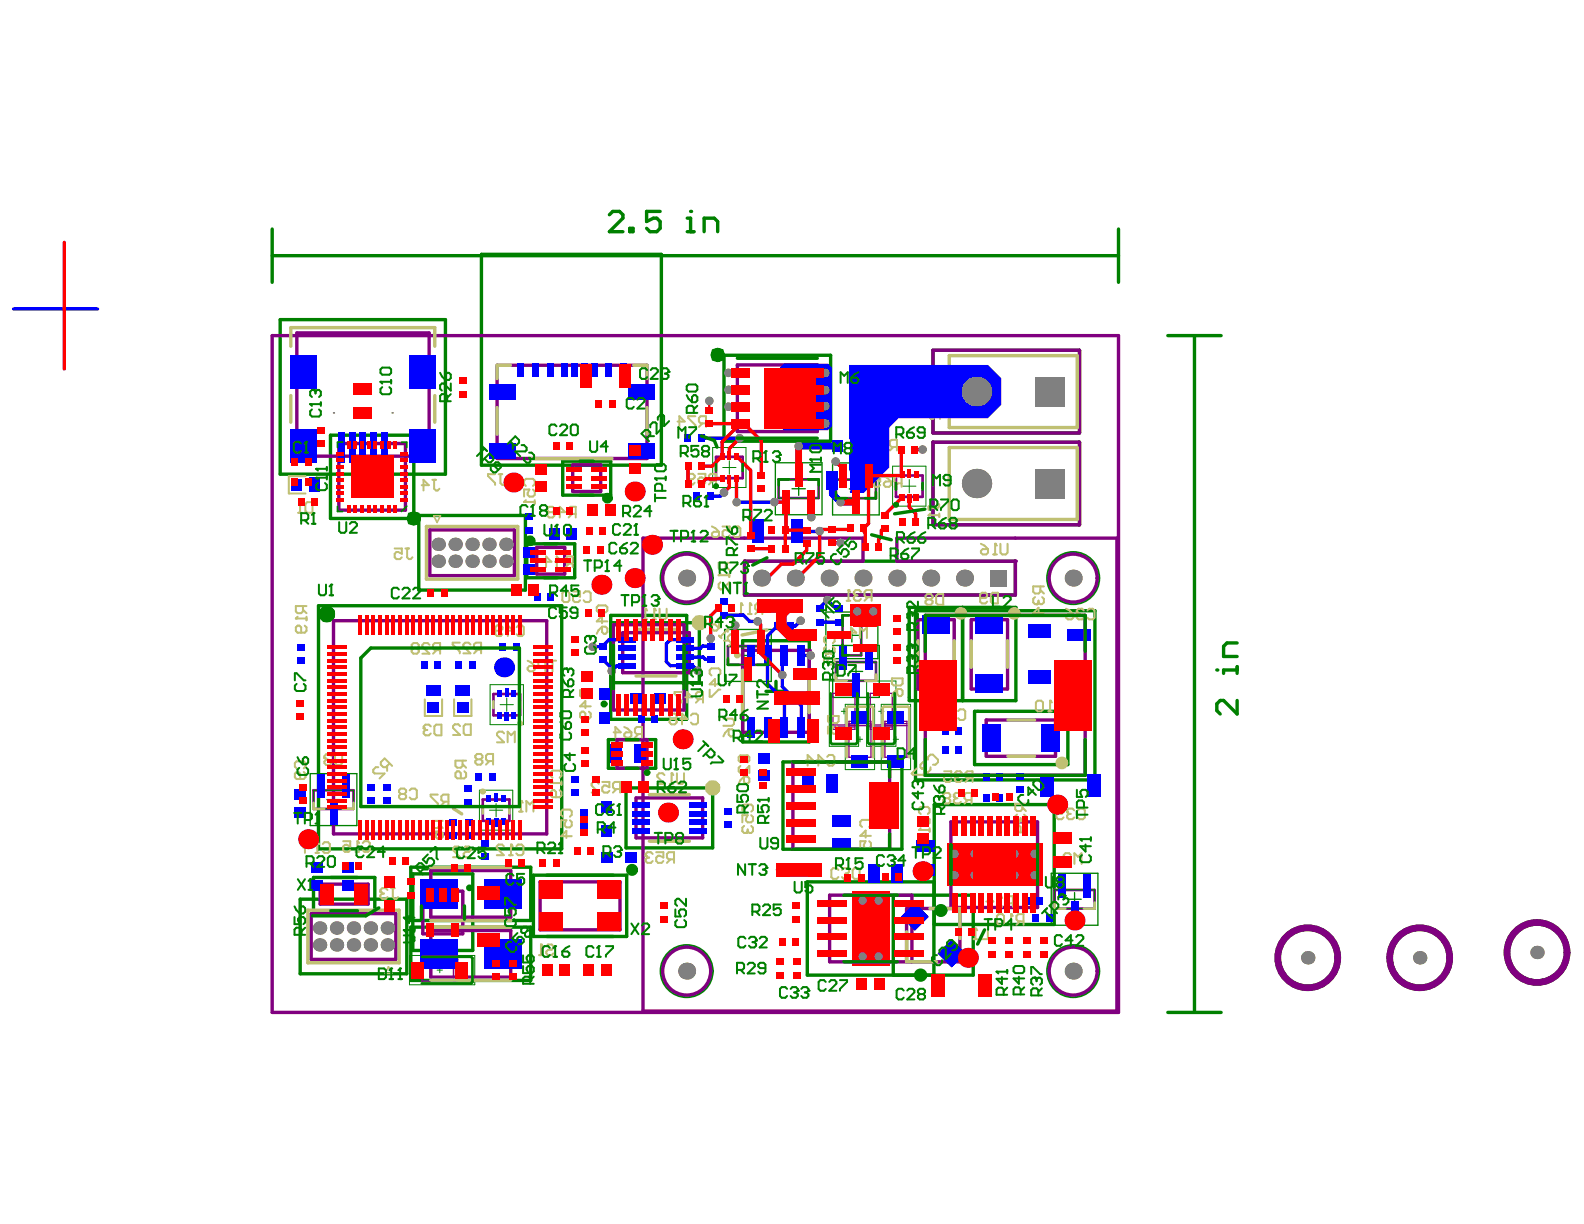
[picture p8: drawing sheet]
<svg xmlns="http://www.w3.org/2000/svg" width="279mm" height="216mm" viewBox="0 0 279 216" stroke-linecap="round" stroke-linejoin="round" font-family="sans-serif">
<g fill="none" stroke="#008000" stroke-width=".24">
<path d="M136.8 81.6h8.2v9.2h-8.2zM139.7 86.2h2.4M140.9 85v2.4M146.9 81.7h8.2v9.1h-8.2zM149.8 86.2h2.3M151 85.1v2.3M127.8 111h8.2v9.2h-8.2zM130.8 115.6h2.3M131.9 114.4v2.4M145.7 108h9.1v8.2h-9.1zM146.9 113.9h8.2v9.1h-8.2zM149.1 112.1h2.3"/>
<path d="M149.8 118.4h2.4M150.3 110.9v2.3M151 117.3v2.3M54.7 136.5h8.2v9.1h-8.2zM58.8 139.9v2.3M57.7 141h2.3M185.4 154h8.3v9.2h-8.3zM188.4 158.6h2.3M189.5 157.4v2.4"/>
</g>
<g fill="none" stroke="#008000" stroke-width=".18">
<path d="M125.7 78.9h5.9v7.1h-5.9zM127.5 82.5h2.3M128.6 81.3v2.3M157.4 82.2h5.9v7.1h-5.9zM159.2 85.8h2.4M160.4 84.6v2.3M84.6 139.4h5.8v7h-5.8zM86.4 120.8h5.9v7h-5.9zM88.2 124.3h2.4M89.4 123.1v2.4M146.3 120.1h5.1v11.5h-5.1zM148.4 125.5h.9"/>
<path d="M148.9 125v.9M149.1 124.2h5.2v11.6h-5.2zM151.2 130.4h1M151.7 129.9v1M152.9 120.1h5.1v11.5h-5.1zM155 125.5h.9M155.4 124.2h5.2v11.6h-5.2zM157.6 130.4h.9M86.3 142.9h2.4M87.5 141.7v2.4M72.2 168.5h11.5v5.2h-11.5zM77.1 171.1h.9"/>
<path d="M77.6 170.6v1"/>
</g>
<g fill="none" stroke="#008000" stroke-width=".6">
<path d="M48 40.4v9.4M48 45.1h149.3M49.4 56.4h29.2v27.2h-29.2zM84.9 44.9h31.8v37.2h-31.8zM197.3 40.4v9.4M206 59.2h9.4M210.7 59.2v119.4M58.3 76.8h14.7v14.7h-14.7zM127.7 62.7h18.8v15.1h-18.8zM164.6 61.8h25.8v14.6h-25.8zM164.6 78h25.8v14.6h-25.8zM73.9 90.9h18.8v13.2h-18.8z"/>
<path d="M92.9 95.9h8.5v6h-8.5zM99.3 81.3h8.4v6h-8.4zM131.3 99h47.8v6h-47.8zM56.2 106.8h42.9v42.9h-42.9zM107.7 108.5h13.4v18.4h-13.4zM108.1 109.8h15.3v10.6h-15.3zM131 113h11.8v17.9h-11.8zM160.4 107.1h18.8v16.5h-18.8zM161.5 107.7h31.6v29.9h-31.6zM169.8 107.1v16.5M218.2 117.6v1.2M218.2 118.2h-2.4v.6"/>
<path d="M107.3 130.5h8.4v5h-8.4zM110.4 139h15.3v10.6h-15.3zM135.1 121.9h3.5M136.9 120.2v3.5M138.1 134.4h21v15.4h-21zM171.9 125.5h16.5v9.4h-16.5zM218.2 123.6v2.3l-2.4-2.3h-.6l-.6 .5v1.2l.6 .6M52.9 158.6h18.9v13.2h-18.9zM55.3 154.8h10.8v5.8h-10.8zM72.5 153h21.1v9.4h-21.1zM72.8 154.1h10.6v13.6h-10.6zM94.1 154.4h16.4v10.8h-16.4z"/>
<path d="M142.4 155.6h22.3v16.4h-22.3zM157.6 157.9h14.1v14.1h-14.1zM164.8 141.9h21.1v21.2h-21.1zM72.5 163.5h21.1v9.4h-21.1zM206 178.6h9.4"/>
</g>
<circle cx="214.6" cy="118.2" r=".3" fill="#008000"/>
<path d="M107.5 37.9l.6-.6h1.2l.6 .6v.6l-2.4 2.4h2.4M116.4 37.3h-2.3v1.8l1.1-.6h.6l.6 .6v1.2l-.6 .6h-1.1l-.6-.6M121.2 38.5h.6v2.4M111.1 40.3h.6v.6h-.6zM121.2 40.9h1.2M218.2 113.4h-1.8l-.6 .6v1.8h2.4" fill="none" stroke="#008000" stroke-width=".6"/>
<circle cx="121.8" cy="37.3" r=".3" fill="#008000"/>
<g fill="none" stroke="#008000" stroke-width=".6">
<path d="M124.2 40.9v-2.4h1.8l.6 .6v1.8"/>
<circle cx="121.1" cy="102" r="4.5"/>
<circle cx="189.3" cy="102" r="4.5"/>
<circle cx="121.1" cy="171.3" r="4.5"/>
<circle cx="189.3" cy="171.3" r="4.5"/>
</g>
<g fill="none" stroke="#008000" stroke-width="1.2">
<circle cx="230.7" cy="168.9" r="5.3"/>
<circle cx="250.4" cy="168.9" r="5.3"/>
<circle cx="271.1" cy="168" r="5.3"/>
</g>
<path d="M126.3 80.6v3.7M131 80.6v3.7M137.4 84.6v3.3M62.4 139.4v3.3M87 122.4v3.8M91.7 122.4v3.8M85.2 141v3.8M89.9 141v3.8" fill="none" stroke="#800080" stroke-width=".47"/>
<path d="M146.9 127.9v.3M149.7 127.6v.4M153.5 127.9v.3M156.1 127.2h3.9M160 127.6h-3.9v.4h3.9M80 169.2v3.9h.3v-3.9M80.7 169.2v3.9" fill="none" stroke="#800080" stroke-width=".24"/>
<g fill="none" stroke="#800080" stroke-width=".6">
<path d="M130.1 64.4v11.7M101 82v4.7M106 82v4.7M108.8 130.5v5M114.1 130.5v5M56.5 155.9v3.6M81.6 157.2v7.5M95.3 155.5v8.5M109.4 155.5v8.5M112.2 140.7v7.1M123.9 140.7v7.1M69.8 161.2v8"/>
<path d="M76 164.1v8.3M90.1 164.1v8.3"/>
</g>
<circle cx="142.8" cy="114.7" r=".3" fill="#800080"/>
<g fill="none" stroke="#800080" stroke-width=".47">
<path d="M126.3 84.3h4.7M126.3 80.6h4.7M144.4 84.6v3.3M147.4 84.6h7.1v3.3h-7.1zM158 83.9v3.7M162.7 83.9v3.7M128.4 114h7.1v3.3h-7.1zM147.5 116.8h7v3.3h-7zM148.6 108.5h3.3v7.1h-3.3zM62.4 139.4h-7.1v3.3h7.1M87 126.2h4.7M87 122.4h4.7"/>
<path d="M186 157v3.3M193.1 157v3.3"/>
</g>
<g fill="none" stroke="#800080" stroke-width=".6">
<path d="M52.4 58.7v21.8M75.7 58.7v21.8M71.5 78.2v11.8M87.7 64.4v16.5M114.1 64.4v16.5M144.2 64.4v11.7M164.6 61.8v14.6M164.6 78v14.6M190.4 61.8v14.6M190.4 78v14.6M75.8 93.5v8M90.7 93.5v8"/>
<path d="M94.7 96.6h4.9v4.7h-4.9zM113.4 94.9v83.4M152.2 94.9v4.1M158.2 94.9v4.1M197 94.9v83.4M58.8 109.5v37.6M96.4 109.5v37.6M108.2 110.2h12.5v15h-12.5zM109.8 111.6h11.8v7.1h-11.8zM131 114.7v14.5h11.8M142.8 114.7v14.5M161.9 109.3v12.2"/>
<path d="M163.2 108.5v28.2M168.3 109.3v12.2M171.3 109.3h6.4v12.2h-6.4zM191.4 108.5v28.2M108.8 135.5h5.3M108.8 130.5h5.3M139.9 134.4v15.4M156.9 134.4v15.4M174 127v6.4M186.2 127v6.4M56.5 159.5h8.4M56.5 155.9h8.4"/>
<path d="M76 153.6v8.2M90.1 153.6v8.2M112.2 140.7h11.7M146.3 157.9h14.6v11.8h-14.6zM167.7 145v15.1M183 145v15.1M74.6 164.7h7M159.9 160.2v9.5M169.3 160.2v9.5"/>
</g>
<path d="M146.9 127.9h3.9M146.9 128.2h3.9M149.7 133.6v-6.4h3.9v6.4M149.7 128h3.9M149.7 127.6h3.9M150.8 122.3h-3.9v6.3h3.9M153.5 122.3h3.9v6.3h-3.9zM153.5 127.9h3.9M153.5 128.2h3.9M156.1 127.2v6.4h3.9v-6.4M74.4 173.1h6.3M74.4 169.2h6.3" fill="none" stroke="#800080" stroke-width=".24"/>
<circle cx="179.1" cy="99" r=".3" fill="#800080"/>
<path d="M186 157h7.1M186 160.3h7.1" fill="none" stroke="#800080" stroke-width=".47"/>
<path d="M64.9 155.9v3.6M81.6 157.2h-7v7.5M112.2 147.8h11.7M54.9 161.2v8" fill="none" stroke="#800080" stroke-width=".6"/>
<path d="M74.4 169.2v3.9" fill="none" stroke="#800080" stroke-width=".24"/>
<circle cx="131.3" cy="105" r=".3" fill="#800080"/>
<g fill="none" stroke="#800080" stroke-width=".6">
<path d="M48 59.2h149.3v119.4h-149.3zM52.4 58.7h23.3M71.5 78.2h-11.7v11.8h11.7M87.7 64.4h26.4M130.1 64.4h14.1M130.1 76.1h14.1M164.6 78h25.8M164.6 61.8h25.8M164.6 76.4h25.8M52.4 80.5h23.3M75.8 93.5h14.9M87.7 80.9h26.4"/>
<path d="M101 86.7h5M101 82h5M113.4 94.9h38.8M152.2 99h-20.9v6h47.8v-6h-20.9M158.2 94.9h38.8M164.6 92.6h25.8M58.8 109.5h37.6M75.8 101.5h14.9M131 114.7h11.8M161.9 109.3h6.4M163.2 108.5h28.2M139.9 134.4h17"/>
<path d="M161.9 121.5h6.4M163.2 136.7h28.2M174 127h12.2M174 133.4h12.2M58.8 147.1h37.6M76 153.6h14.1M95.3 155.5h14.1M139.9 149.8h17M167.7 145h15.3M54.9 169.2h14.9M54.9 161.2h14.9M76 172.4h14.1"/>
<path d="M76 164.1h14.1M76 161.8h14.1M95.3 164h14.1M113.4 178.3h83.6M159.9 169.7h9.4M159.9 160.2h9.4M167.7 160.1h15.3"/>
<circle cx="121.1" cy="102" r="4.2"/>
<circle cx="189.3" cy="102" r="4.2"/>
<circle cx="121.1" cy="171.3" r="4.2"/>
<circle cx="189.3" cy="171.3" r="4.2"/>
</g>
<path d="M149.7 133.6h3.9M150.8 122.3v6.3" fill="none" stroke="#800080" stroke-width=".24"/>
<path d="M137.4 87.9h7M137.4 84.6h7M158 87.6h4.7M158 83.9h4.7M85.2 144.8h4.7M85.2 141h4.7" fill="none" stroke="#800080" stroke-width=".47"/>
<g fill="none" stroke="#800080" stroke-width="1.2">
<circle cx="230.7" cy="168.9" r="5.3"/>
<circle cx="250.4" cy="168.9" r="5.3"/>
<circle cx="271.1" cy="168" r="5.3"/>
</g>
<path d="M137.4 84.6h7v3.3h-7zM147.4 84.6h7.1v3.3h-7.1zM128.4 114h7.1v3.3h-7.1zM147.5 116.8h7v3.3h-7zM148.6 108.5h3.3v7.1h-3.3zM55.3 139.4h7.1v3.3h-7.1zM186 157h7.1v3.3h-7.1z" fill="none" stroke="#008000" stroke-width=".18"/>
<path d="M53.9 84h-3v3h3M74.9 123.4v2.9h3.1v-2.9M80.1 123.4v2.9h3.1v-2.9" fill="none" stroke="#c0c073" stroke-width=".36"/>
<g fill="none" stroke="#c0c073" stroke-width=".6">
<path d="M51.3 61.1v-3.3h25.4v3.3M51.3 69.8v4.7M76.7 69.8v4.7M87.7 71.9v4.7M90 64.4h-2.3v2.4M111.8 64.4h2.3v2.4M114.1 71.9v4.7M167.4 62.7h22.6v12.7h-22.6zM167.4 78.9h22.6v12.7h-22.6zM75.2 92.9h16.1v9.2h-16.1zM93.9 80.9h14.1M112.2 111h7"/>
<path d="M112.2 119.2h7M131 118.2v7.5M135.3 111.1l-4.4 .9M142.8 118.2v7.5M161.9 113v4.7M168.3 113v4.7M171.3 113v4.7M177.7 113v4.7M177.8 127h4.7M177.8 133.4h4.7M76 153h14.1M80 142.6l1.5 1"/>
<path d="M114.5 148.4h7.1M114.5 140.2h7.1M54.3 160.5h16.1v9.3h-16.1zM76 172.9h14.1M76 163.5h14.1M76 162.4h14.1M159.9 164.4v5.3h5.3M164 160.2h5.3v5.3"/>
</g>
<path d="M147.5 119v1.1h1.8M154.5 119v1.1h-1.9M87 123.7v1.2M91.7 123.7v1.2M149.3 133.6v-8.7l.3-.3h4.2l.2 .3v8.7M155.7 133.6v-8.7l.2-.3h4.2l.3 .3v8.7M55.3 141.6v1.1h1.9M62.4 141.6v1.1h-1.9M85.2 142.3v1.2M89.9 142.3v1.2M186 159.2v1.1h1.9M193.1 159.2v1.1h-1.9" fill="none" stroke="#c0c073" stroke-width=".47"/>
<path d="M76.5 91h1.2l-.6 1.2zM68.5 170.5l.6 1.2h-1.2z" fill="none" stroke="#c0c073" stroke-width=".3"/>
<g fill="none" stroke="#c0c073" stroke-width=".35">
<path d="M52.2 109.1h1.9M53.4 106.9v.9l-.3 .4h-.6l-.3-.4v-.9h1.9M53.4 107.5l.7 .7M54.1 108.8v.6M157.3 119.7h1.9v.9l-.3 .3h-1.3l-.3-.3zM52.3 135.5l-.3-.3v-.6l.3-.3h1.3l.3 .3v.6l-.3 .3M53.6 136.2l.3 .3v.6l-.3 .3h-1.3l-.3-.3v-.6l.3-.3h.3l.3 .3v.9M72.3 139.4l.3-.3h.6l.3 .3v1.3l-.3 .3h-.6l-.3-.3M81.6 134.2v.9l-.3 .3h-.7l-.3-.3v-.9h1.9M81.6 134.8l.6 .6M81.9 136l.3 .4v.6l-.3 .3h-1.3l-.3-.3v-.6l.3-.4h.4l.3 .4v.9M158.3 121.5h.6l.3 .3v.7l-.3 .3h-.3l-.3-.3z"/>
<path d="M158.3 121.5l-.7 .7-.3 .6M70.7 140l-.3-.3v-.3l.3-.3h.6l.3 .3v.3l-.3 .3M70.7 140l-.3 .4v.3l.3 .3h.6l.3-.3v-.3l-.3-.4M70.7 140h.6M81.2 149.6l-.4-.3h-.6l-.3 .3v.3l1.3 1.3h-1.3M81.8 149.6l.3-.3h.6l.3 .3v.3l-.3 .4h-.6l-.3 .3v.3l.3 .3h.6l.3-.3"/>
</g>
<circle cx="52.2" cy="109.1" r=".18" fill="#c0c073"/>
<path d="M52.5 108.8l-.3 .3M53.7 110.4l.4 .3v.6l-.4 .3h-1.2l-.3-.3v-.6l.3-.3h.3l.3 .3v.9M76 128.1l-.3-.3h-.7l-.3 .3v.3M76.6 128.1l.3-.3h1v1.9h-1l-.3-.3zM77.5 144.8v.9l-.3 .4h-.7l-.3-.4v-.9h1.9M77.5 145.4l.6 .7M77.8 146.7l.3 .3v.6l-.3 .3h-.6l-.4-.3v-.3l.4-.6h-1v1.2" fill="none" stroke="#c0c073" stroke-width=".35"/>
<circle cx="74.7" cy="128.4" r=".18" fill="#c0c073"/>
<path d="M74.7 128.4l.3 .4M75 128.8h.4M75 128.8l-.3 .3v.3l.3 .3h.7l.3-.3M81.2 128.1l-.4-.3h-.6l-.3 .3v.3l1.3 1.2h-1.3M81.8 128.1l.3-.3h.9v1.8h-.9l-.3-.3zM95.1 168.5h.6M95.4 166.6v1.9M96.4 166.9l.3-.3h.6l.3 .3v.3l-.3 .3h-.6l-.3 .3v.4l.3 .3h.6l.3-.3" fill="none" stroke="#c0c073" stroke-width=".35"/>
<circle cx="95.4" cy="166.6" r=".18" fill="#c0c073"/>
<g fill="none" stroke="#c0c073" stroke-width=".35">
<path d="M105.6 108l-.3-.3v-.6l.3-.3h1.2l.3 .3v.6l-.3 .3M106.2 110.5h.6l.3 .4v.6l-.3 .3h-.3l-.3-.3zM106.2 110.5l-.6 .7-.3 .6M107.1 109.6h-1.8l.9-.9v1.2M127.6 126.8h1.6l.3 .3v.6l-.3 .3h-1.6M128.5 128.6h.7l.3 .4v.6l-.3 .3h-.4l-.3-.3zM128.5 128.6l-.6 .7-.3 .6M99.3 144.1l-.3-.4v-.6l.3-.3h1.2l.3 .3v.6l-.3 .4M100.5 144.7l.3 .3v.6l-.3 .3h-.6l-.3-.3v-.3l.3-.6h-.9v1.2M100.8 147.5h-1.8l.9-.9v1.2M152.1 145.9l-.4-.3v-.7l.4-.3h1.2l.3 .3v.7l-.3 .3M153.3 148.4l.3 .3v.6l-.3 .3h-.6l-.3-.3v-.3l.3-.6h-1v1.2"/>
<path d="M153.6 147.4h-1.9l1-.9v1.3M162.4 143.6l-.3-.3v-.7l.3-.3h1.3l.3 .3v.7l-.3 .3M162.4 144.2l-.3 .3v.7l.3 .3h.3M95.4 166.6l.3 .3"/>
</g>
<circle cx="162.7" cy="145.5" r=".18" fill="#c0c073"/>
<path d="M162.1 146.4h1.9M163 145.2l-.3 .3M163 144.8v.4M163.7 144.2l.3 .3v.7l-.3 .3h-.4l-.3-.3M164 146.1v.6" fill="none" stroke="#c0c073" stroke-width=".35"/>
<circle cx="162.1" cy="146.4" r=".18" fill="#c0c073"/>
<path d="M62.7 150.3h.6M63 148.4v1.9M64 148.7l.3-.3h.6l.3 .3v1.2l-.3 .4h-.6l-.3-.4M162.4 146.1l-.3 .3" fill="none" stroke="#c0c073" stroke-width=".35"/>
<circle cx="63" cy="148.4" r=".18" fill="#c0c073"/>
<path d="M55.7 150.4h.6M56 148.6v1.8M56.9 148.9l.3-.3h.7l.3 .3v1.2l-.3 .3h-.7l-.3-.3M60.5 148.4h1.3v.9l-.6-.3h-.4l-.3 .3v.6l.3 .4h.7l.3-.4M63 148.4l.3 .3" fill="none" stroke="#c0c073" stroke-width=".35"/>
<circle cx="56" cy="148.6" r=".18" fill="#c0c073"/>
<path d="M69.6 96.7h1.3v1l-.7-.3h-.3l-.3 .3v.6l.3 .3h.7l.3-.3M71.5 96.7h.6M71.8 96.7v1.6l.3 .3h.3l.4-.3M53.5 149.5h1.2l-.9-.9v1.8M56 148.6l.3 .3M77.2 140.2h-1.2v.3l1.2 1.2v.3M78.5 141.4l-.7 .6M79.1 141.4h-.9l-.4-.3v-.6l.4-.3h.9v1.8M89.8 150.8h.6M90.1 149v1.8M91.1 149.3l.3-.3h.6l.3 .3v1.2l-.3 .3h-.6l-.3-.3" fill="none" stroke="#c0c073" stroke-width=".35"/>
<circle cx="90.1" cy="149" r=".18" fill="#c0c073"/>
<g fill="none" stroke="#c0c073" stroke-width=".35">
<path d="M87.4 111.3h.9l.3-.4v-.3l-.3-.3h-.6l-.3 .3v1.3l.3 .3h.6l.3-.3M89.2 111.3h1.3l-.9-1v1.9M91.1 110.6l.3-.3h.7l.3 .3v1.3l-.3 .3h-.7l-.3-.3M93.1 116.5l.6 .4 .6 .6M93.1 117.8l.3-.3h.9v.6l-.3 .3h-.6l-.3-.3zM96.2 117.8h-.9l-.3-.3v-.6l.3-.4h.9v1.9M96.8 116.5h1.3M97.5 116.5v1.9M88.9 149.3l-.3-.3h-.7l-.3 .3v.3l1.3 1.2h-1.3M90.1 149l.3 .3M115.1 150.6l-.3-.3h-.6l-.3 .3v.3M115.8 150.3h1.2v1l-.6-.4h-.3l-.3 .4v.6l.3 .3h.6l.3-.3"/>
<path d="M118.3 151.6l-.7 .6M118.9 151.6h-1l-.3-.3v-.7l.3-.3h1v1.9"/>
</g>
<circle cx="113.9" cy="150.9" r=".18" fill="#c0c073"/>
<path d="M115.1 109.3h.6M115.4 107.4v1.9M116.3 107.4v1.5l.4 .4h.6l.3-.4v-1.5M118.4 126.8l-.3-.3v-.3l.3-.3h.6l.4 .3v.3l-.4 .3M118.4 126.8l-.3 .3v.3l.3 .4h.6l.4-.4v-.3l-.4-.3M118.4 126.8h.6M120 126.8h1.2l-.9-.9v1.9M121.9 126.2l.3-.3h.6l.3 .3v1.2l-.3 .4h-.6l-.3-.4M113.9 150.9l.3 .4M114.2 151.3h.3M114.2 151.3l-.3 .3v.3l.3 .3h.6l.3-.3" fill="none" stroke="#c0c073" stroke-width=".35"/>
<circle cx="115.4" cy="107.4" r=".18" fill="#c0c073"/>
<path d="M113.5 109.3h.6M113.8 107.4v1.9M115.4 107.4l.3 .3" fill="none" stroke="#c0c073" stroke-width=".35"/>
<circle cx="113.8" cy="107.4" r=".18" fill="#c0c073"/>
<path d="M113.8 107.4l.3 .3M132 108.3h.6M132.3 106.4v1.9M133.8 107.7l-.6 .6M134.5 107.7h-1l-.3-.3v-.7l.3-.3h1v1.9" fill="none" stroke="#c0c073" stroke-width=".35"/>
<circle cx="132.3" cy="106.4" r=".18" fill="#c0c073"/>
<path d="M130.4 108.3h.6M130.7 106.4v1.9M132.3 106.4l.3 .3" fill="none" stroke="#c0c073" stroke-width=".35"/>
<circle cx="130.7" cy="106.4" r=".18" fill="#c0c073"/>
<path d="M125.6 94.1l.3-.3h.9v.6l-.3 .3h-.6l-.3-.3zM125.6 92.9l.6 .3 .6 .6M127.5 92.9h1.2v.9l-.6-.3h-.3l-.3 .3v.6l.3 .3h.6l.3-.3M129.3 93.2l.3-.3h.7l.3 .3v1.2l-.3 .3h-.7l-.3-.3M130.7 106.4l.3 .3M147.9 153.5l-.3-.4h-.7l-.3 .4v1.2l.3 .3h.7l.3-.3M149.8 154.4v.3l-.3 .3h-.7l-.3-.3" fill="none" stroke="#c0c073" stroke-width=".35"/>
<circle cx="149.8" cy="154.4" r=".18" fill="#c0c073"/>
<path d="M153.8 79.5h.6M154.1 77.6v1.9M156.3 77.6h-1.2v.3l1.2 1.3v.3M157.6 78.8l-.6 .7M158.2 78.8h-.9l-.3-.3v-.6l.3-.3h.9v1.9M149.8 111.6h1.2l-.9-.9v1.8M151.7 112.5v-1.8l.6 .6 .6-.6v1.8M148.5 153.5l.3-.4h.7l.3 .4v.3l-.3 .3M149.1 154.1h.4M149.5 154.1l.3 .3M150.7 153.1h.6l.3 .4v1.2l-.3 .3h-.6l-.3-.3v-1.2z" fill="none" stroke="#c0c073" stroke-width=".35"/>
<circle cx="154.1" cy="77.6" r=".18" fill="#c0c073"/>
<path d="M154.1 77.6l.3 .3M157.4 67.7l.7 .3 .6 .7M157.7 68.7h1v.6l-.3 .3h-.7l-.3-.3v-.3zM159.9 69l-.6 .6M160.6 69h-1l-.3-.3v-.7l.3-.3h1v1.9M171.7 165.7h.7M172.1 163.8v1.9M174.3 163.8v1.9h-1.3" fill="none" stroke="#c0c073" stroke-width=".35"/>
<circle cx="172.1" cy="163.8" r=".18" fill="#c0c073"/>
<path d="M176.2 160h.6M176.5 158.1v1.9M178 159.3l-.6 .7M178.7 159.3h-1l-.3-.3v-.6l.3-.3h1v1.9M172.1 163.8l.3 .3" fill="none" stroke="#c0c073" stroke-width=".35"/>
<circle cx="176.5" cy="158.1" r=".18" fill="#c0c073"/>
<path d="M169.5 140.2l-.3-.3h-.6l-.4 .3v.3M170.7 141.1l-.6 .6M171.4 141.1h-1l-.3-.3v-.6l.3-.3h1v1.8M174 159h1.2l-.9-.9v1.9M176.5 158.1l.3 .3" fill="none" stroke="#c0c073" stroke-width=".35"/>
<circle cx="168.2" cy="140.5" r=".18" fill="#c0c073"/>
<path d="M169.7 136.4l-.3-.4h-.7l-.3 .4v.3M170.9 137.3l-.6 .6M171.6 137.3h-1l-.3-.3v-.6l.3-.4h1v1.9M166.7 140.8h.6M166.7 140.8l-.3 .3v.3l.3 .3h.6l.3-.3v-.3l-.3-.3M166.7 140.8l-.3-.3v-.3l.3-.3h.6l.3 .3v.3l-.3 .3M168.2 140.5l.4 .3M168.6 140.8h.3M168.6 140.8l-.4 .3v.3l.4 .3h.6l.3-.3" fill="none" stroke="#c0c073" stroke-width=".35"/>
<circle cx="168.4" cy="136.7" r=".18" fill="#c0c073"/>
<path d="M166.5 136h1.3v1l-.6-.3h-.4l-.3 .3v.6l.3 .3h.7l.3-.3M168.4 125.4l-.3-.3h-.7l-.3 .3v.3M168.4 136.7l.3 .3M168.7 137h.3M168.7 137l-.3 .3v.3l.3 .3h.7l.3-.3M169 125.4l.3-.3h.6l.4 .3v1.3l-.4 .3h-.6l-.3-.3" fill="none" stroke="#c0c073" stroke-width=".35"/>
<circle cx="167.1" cy="125.7" r=".18" fill="#c0c073"/>
<path d="M175.2 97.8h.6M175.5 95.9v1.9M176.5 95.9v1.6l.3 .3h.6l.3-.3v-1.6M165.6 126.1h.6M165.6 126.1l-.4 .3v.3l.4 .3h.6l.3-.3v-.3l-.3-.3M165.6 126.1l-.4-.4v-.3l.4-.3h.6l.3 .3v.3l-.3 .4M167.1 125.7l.3 .4M167.4 126.1h.4M167.4 126.1l-.3 .3v.3l.3 .3h.7l.3-.3" fill="none" stroke="#c0c073" stroke-width=".35"/>
<circle cx="175.5" cy="95.9" r=".18" fill="#c0c073"/>
<path d="M173 95.9l.6 .3 .7 .7M173 97.2l.3-.3h1v.6l-.3 .3h-.7l-.3-.3zM175.5 95.9l.3 .3M191.2 107.7l-.3-.3h-.7l-.3 .3v.3M191.8 107.7l.3-.3h.6l.4 .3v1.2l-.4 .4h-.6l-.3-.4" fill="none" stroke="#c0c073" stroke-width=".35"/>
<circle cx="189.9" cy="108" r=".18" fill="#c0c073"/>
<path d="M188 108.6l.4-.3h.9v.6l-.3 .4h-.6l-.4-.4zM188 107.4l.7 .3 .6 .6M189.9 108l.3 .3M190.2 108.3h.4M190.2 108.3l-.3 .3v.3l.3 .4h.7l.3-.4M58.5 133.4l-.3-.4h-.7l-.3 .4v.3M59.1 133v1.6l.3 .3h.6l.4-.3v-1.6" fill="none" stroke="#c0c073" stroke-width=".35"/>
<circle cx="57.2" cy="133.7" r=".18" fill="#c0c073"/>
<path d="M52.6 90.5h.6M52.9 88.6v1.9M53.9 88.9l.3-.3h.9v1.9h-.9l-.3-.4zM57.2 133.7l.3 .3M57.5 134h.3M57.5 134l-.3 .3v.3l.3 .3h.7l.3-.3" fill="none" stroke="#c0c073" stroke-width=".35"/>
<circle cx="52.9" cy="88.6" r=".18" fill="#c0c073"/>
<g fill="none" stroke="#c0c073" stroke-width=".35">
<path d="M52.9 88.6l.3 .3M74.4 85.6h1.2l-.9-1v1.9M76.3 84.6h.6M76.6 84.6v1.6l.3 .3h.3l.3-.3M72.9 114.4l-.3-.3v-.4l.3-.3h.7l.3 .3v.4l-.3 .3M72.9 114.4l-.3 .3v.3l.3 .3h.7l.3-.3v-.3l-.3-.3M72.9 114.4h.7M75.8 113.7l-.4-.3h-.6l-.3 .3v.4l1.3 1.2h-1.3M77 114.7l-.6 .6M77.6 114.7h-.9l-.3-.3v-.7l.3-.3h.9v1.9M81.1 113.4h-1.3v.3l1.3 1.2v.3M83 113.7l-.3-.3h-.7l-.3 .3v.3l1.3 1.2h-1.3"/>
<path d="M84.2 114.6l-.6 .6M84.9 114.6h-1l-.3-.3v-.6l.3-.3h1v1.8M91.6 143.2h.6M91.9 141.3v1.9M92.8 143.2v-1.9l.7 .6 .6-.6v1.9"/>
</g>
<circle cx="91.9" cy="141.3" r=".18" fill="#c0c073"/>
<g fill="none" stroke="#c0c073" stroke-width=".35">
<path d="M92.4 88.5h1.9M92.8 85.7l-.4-.3v-.6l.4-.3h1.2l.3 .3v.6l-.3 .3M94 86.3l.3 .4v.6l-.3 .3h-.6l-.3-.3v-.3l.3-.7h-1v1.3M94.3 88.2v.6M96 99.1h1.3l-1-.9v1.8M96.9 90.3l-.4-.3v-.3l.4-.3h.6l.3 .3v.3l-.3 .3M96.9 90.3h.6M96.9 90.3l-.4 .4v.3l.4 .3h.6l.3-.3v-.3l-.3-.4M97.9 99.1h1.2l-.9-.9v1.8M98.4 90.3h1.3l-1-.9v1.9M100.4 99.4l-.6 .6M100.9 90.7l-.6 .6"/>
<path d="M101 99.4h-.9l-.3-.3v-.6l.3-.3h.9v1.8M101.6 90.7h-1l-.3-.4v-.6l.3-.3h1v1.9M99.2 104.6l.3-.3h.6l.3 .3v1.3l-.3 .3h-.6l-.3-.3zM101.1 104.3h1.2v1l-.6-.4h-.3l-.3 .4v.6l.3 .3h.6l.3-.3M102.9 104.6l.4-.3h.6l.3 .3v1.3l-.3 .3h-.6l-.4-.3M88.9 129.4l-.3-.3h-.6l-.3 .3v.3l1.2 1.2h-1.2M89.5 130.9v-1.8l.7 .6 .6-.6v1.8M103.6 121.8v.9l-.3 .3h-.7l-.3-.3v-.9h1.9M103.6 122.4l.6 .6M103.9 125.5l.3 .3v.7l-.3 .3h-1.3l-.3-.3v-.7l.3-.3h.3l.4 .3v1M104.2 124.6h-1.9l1-1v1.3M91.9 141.3l.3 .3"/>
</g>
<circle cx="92.4" cy="88.5" r=".18" fill="#c0c073"/>
<path d="M92.8 88.2l-.4 .3M118.1 138.3h.7M118.5 136.4v1.9M119.4 136.4v1.6l.3 .3h.6l.4-.3v-1.6" fill="none" stroke="#c0c073" stroke-width=".35"/>
<circle cx="118.5" cy="136.4" r=".18" fill="#c0c073"/>
<g fill="none" stroke="#c0c073" stroke-width=".35">
<path d="M108.2 129.2h1.3l-1-1v1.9M110.1 128.2l.6 .3 .7 .7M110.1 129.5l.3-.3h1v.6l-.3 .3h-.7l-.3-.3zM112.6 129.5l-.6 .6M113.2 129.5h-.9l-.3-.3v-.7l.3-.3h.9v1.9M117.2 136.7l-.3-.3h-.6l-.3 .3v.3l1.2 1.3h-1.2M118.5 136.4l.3 .3M120.2 122.1h-1.2v.3l1.2 1.2v.3M120.9 123h1.2l-.9-.9v1.8M123.4 123.3l-.7 .6M124 123.3h-.9l-.4-.3v-.6l.4-.3h.9v1.8M131.3 143.2l-.4-.3v-.7l.4-.3h1.2l.3 .3v.7l-.3 .3"/>
<path d="M131.3 145.7l-.4 .3v.6l.4 .3h.3M132.5 143.8l.3 .3v.6l-.3 .4h-.6l-.3-.4v-.3l.3-.6h-1v1.3"/>
</g>
<circle cx="131.6" cy="146.9" r=".18" fill="#c0c073"/>
<path d="M125.5 119.1l-.3-.3v-.6l.3-.3h1.2l.4 .3v.6l-.4 .3M127.7 113h.9M128.4 111l-1.4 1.3-.2-.2 .5 .5M129 113.5l-.6-.7v-.5l.4-.4h.5l.6 .7-1.3 1.3M125.2 121.6v1.3h.3l1.2-1.3h.4M127.1 120.7h-1.9l.9-.9v1.2M131.9 146.6l-.3 .3M131.9 146.3v.3M132.5 145.7l.3 .3v.6l-.3 .3h-.3l-.3-.3" fill="none" stroke="#c0c073" stroke-width=".35"/>
<circle cx="128.4" cy="111" r=".18" fill="#c0c073"/>
<path d="M128 99.3v.9l-.3 .3h-.6l-.3-.3v-.9h1.8M128 99.9l.6 .6M125.5 110.4l.2-.3h.4l.7 .7-.4 .4h-.5l-.4-.4zM126.6 109.2l.2 .7v.9M126.8 101.5h1.8M128.4 111v.5M128.6 101.1v.7" fill="none" stroke="#c0c073" stroke-width=".35"/>
<circle cx="126.8" cy="101.5" r=".18" fill="#c0c073"/>
<path d="M127.1 101.1l-.3 .4M127.1 102.7l-.3 .3v.7l.3 .3h.3l1.2-1.3v1.3M151.9 104.4l-.4-.3h-.6l-.3 .3v.3M153.1 105.3l-.6 .7M153.7 105.3h-.9l-.3-.3v-.6l.3-.3h.9v1.9M146 126.3h1.9v.9l-.3 .3h-1.2l-.4-.3zM147.6 128.2l.3 .3v.6l-.3 .3h-.6l-.3-.3v-.3l.3-.6h-1v1.2" fill="none" stroke="#c0c073" stroke-width=".35"/>
<circle cx="150.6" cy="104.7" r=".18" fill="#c0c073"/>
<path d="M149.4 106h.6M149.7 104.1v1.9M150.6 104.7l.3 .3M150.9 105h.3M150.9 105l-.3 .3v.4l.3 .3h.6l.4-.3" fill="none" stroke="#c0c073" stroke-width=".35"/>
<circle cx="149.7" cy="104.1" r=".18" fill="#c0c073"/>
<path d="M154 84h1.3v.9l-.7-.3h-.3l-.3 .3v.7l.3 .3h.7l.3-.3M155.9 84l.6 .3 .7 .6M156.2 84.9h1v.7l-.4 .3h-.6l-.3-.3v-.4zM158.4 85.2l-.6 .7M159 85.2h-.9l-.3-.3v-.6l.3-.3h.9v1.9M149.7 104.1l.3 .3M178 163.1h.7M178.3 161.2v1.9M179.9 162.5l-.6 .6M180.5 162.5h-.9l-.3-.3v-.6l.3-.4h.9v1.9" fill="none" stroke="#c0c073" stroke-width=".35"/>
<circle cx="178.3" cy="161.2" r=".18" fill="#c0c073"/>
<path d="M179.4 143.7l-.3 .3v.6l.3 .3h.3M180.3 141.8v.9l-.3 .4h-.6l-.3-.4v-.9h1.9M180.3 142.4l.7 .7M175.8 161.6l.4-.4h.6l.3 .4v1.2l-.3 .3h-.6l-.4-.3zM178.3 161.2l.4 .4" fill="none" stroke="#c0c073" stroke-width=".35"/>
<circle cx="179.7" cy="144.9" r=".18" fill="#c0c073"/>
<g fill="none" stroke="#c0c073" stroke-width=".35">
<path d="M163.8 89.3v.6M163.8 90.9h1.9M165.4 88.7l.3 .3v.3l-.3 .3h-1.6M165.7 90.6v.6M163.6 105.7l-.4 .3v.4l.4 .3h.6l.3-.3v-.4l-.3-.3M163.6 105.7l-.4-.3v-.3l.4-.3h.6l.3 .3v.3l-.3 .3M163.6 105.7h.6M165.1 105.1l.3-.3h1v1.9h-1l-.3-.3zM172.9 105.5h.9l.3-.3v-.3l-.3-.3h-.6l-.3 .3v1.2l.3 .3h.6l.3-.3M174.8 104.9l.3-.3h.9v1.8h-.9l-.3-.3zM180 144.6l-.3 .3M180 144.3v.3"/>
<path d="M180.6 145.6l.4 .3v.6l-.4 .3h-1.2l-.3-.3v-.6l.3-.3h.3l.3 .3v.9M180.6 143.7l.4 .3v.6l-.4 .3h-.3l-.3-.3"/>
</g>
<circle cx="163.8" cy="90.9" r=".18" fill="#c0c073"/>
<path d="M163.9 71.4v.6M164.2 72.7l-.3 .3v.6l.3 .3h.3l1.3-1.2v1.2M165.5 70.8l.3 .3v.3l-.3 .3h-1.6M164.1 90.6l-.3 .3M188.9 150.8l-.3-.3h-.7l-.3 .3v.3M189.5 152.4v-1.9l.6 .6 .7-.6v1.9" fill="none" stroke="#c0c073" stroke-width=".35"/>
<circle cx="187.6" cy="151.1" r=".18" fill="#c0c073"/>
<path d="M187.6 151.1l.3 .3M187.9 151.4h.4M187.9 151.4l-.3 .4v.3l.3 .3h.7l.3-.3M189.5 142.9l-.3-.3h-.7l-.3 .3v.4M190.1 142.9l.3-.3h.6l.4 .3v1.3l-.4 .3h-.6l-.3-.3" fill="none" stroke="#c0c073" stroke-width=".35"/>
<circle cx="188.2" cy="143.3" r=".18" fill="#c0c073"/>
<path d="M184.9 125.5h.6M185.2 123.6v1.9M186.5 123.6h.9v1.9h-.9l-.3-.3v-1.3zM186.3 143.6h1l.3-.3v-.4l-.3-.3h-.6l-.4 .3v1.3l.4 .3h.6l.3-.3M188.2 143.3l.3 .3M188.5 143.6h.3M188.5 143.6l-.3 .3v.3l.3 .3h.7l.3-.3" fill="none" stroke="#c0c073" stroke-width=".35"/>
<circle cx="185.2" cy="123.6" r=".18" fill="#c0c073"/>
<path d="M182.6 105.3l-.4 .3v.7l.4 .3h.3M183.5 103.4v1l-.3 .3h-.6l-.4-.3v-1h1.9M183.5 104.1l.6 .6M182.7 123.9l.3-.3h.7l.3 .3v1.3l-.3 .3h-.7l-.3-.3zM185.2 123.6l.3 .3" fill="none" stroke="#c0c073" stroke-width=".35"/>
<circle cx="182.9" cy="106.6" r=".18" fill="#c0c073"/>
<path d="M183.2 106.3l-.3 .3M183.2 105.9v.4M183.8 105.3l.3 .3v.7l-.3 .3h-.3l-.3-.3M184.1 108.1h-1.9l1-.9v1.3M97.1 138.1h1.9M97.5 137.2l-.4-.3v-.7l.4-.3h1.2l.3 .3v.7l-.3 .3M99 137.8v.6" fill="none" stroke="#c0c073" stroke-width=".35"/>
<circle cx="97.1" cy="138.1" r=".18" fill="#c0c073"/>
<path d="M145.7 113.4l-.4-.3v-.6l.4-.3h1.2l.3 .3v.6l-.3 .3M145.7 114.1l-.4 .3v.6l.4 .3h.3M97.5 137.8l-.4 .3M98.7 139.4l.3 .3v.6l-.3 .3h-1.2l-.4-.3v-.6l.4-.3h.3l.3 .3v.9M130.6 134.5l-.3-.3v-.7l.3-.3h1.3l.3 .3v.7l-.3 .3M130.6 135.1l-.3 .3v.6l.3 .4h.3l1.3-1.3v1.3M131.2 137h.7l.3 .3v.6l-.3 .3h-.4l-.3-.3zM131.2 137l-.6 .6-.3 .6" fill="none" stroke="#c0c073" stroke-width=".35"/>
<circle cx="146" cy="115.3" r=".18" fill="#c0c073"/>
<g fill="none" stroke="#c0c073" stroke-width=".35">
<path d="M119.5 74.4h1.3l-1-1v1.9M122.7 73.4h-1.3v.3l1.3 1.3v.3M123.9 74.7l-.6 .6M124.5 74.7h-.9l-.3-.3v-.7l.3-.3h.9v1.9M121.3 84.5h.9l.3-.3v-.3l-.3-.3h-.6l-.3 .3v1.2l.3 .4h.6l.3-.4M123.2 83.6h1.2v.9l-.6-.3h-.3l-.3 .3v.6l.3 .4h.6l.3-.4M125.7 84.8l-.7 .7M126.3 84.8h-.9l-.4-.3v-.6l.4-.3h.9v1.9M146.3 115l-.3 .3M146.3 114.7v.3M146.9 114.1l.3 .3v.6l-.3 .3h-.3l-.3-.3M146.9 116l.3 .3v.6l-.3 .3h-.6l-.3-.3v-.3l.3-.6h-1v1.2"/>
<path d="M68.3 157l-.3-.3h-.6l-.3 .3v.3M69 156.7h.6M69.3 156.7v1.5l.3 .3h.3l.3-.3"/>
</g>
<circle cx="67.1" cy="157.3" r=".18" fill="#c0c073"/>
<g fill="none" stroke="#c0c073" stroke-width=".35">
<path d="M87.3 83.6h-1.2v.4l1.2 1.2v.3M88 83.6h.6M88.3 83.6v1.6l.3 .3h.3l.3-.3M66.7 135.3h-.4l-.5 .5v.4l.3 .2h1.7l-.8 .9M68.3 135.1v.9M68.7 134.7l-.6 .6h-.5l-.4-.4v-.5l.6-.6 1.4 1.3M84.2 133.9l-.4-.3v-.3l.4-.3h.6l.3 .3v.3l-.3 .3M84.2 133.9l-.4 .3v.4l.4 .3h.6l.3-.3v-.4l-.3-.3M84.2 133.9h.6M86.3 134.2l-.6 .7M87 134.2h-1l-.3-.3v-.6l.3-.3h1v1.9M105.6 138.2l-.3-.3h-.6l-.3 .3v.4l1.2 1.2h-1.2"/>
<path d="M106.2 137.9h1.3v1l-.6-.3h-.4l-.3 .3v.6l.3 .3h.7l.3-.3M108.7 139.2l-.6 .6M109.4 139.2h-1l-.3-.3v-.7l.3-.3h1v1.9M142.1 134.1h1.3l-.9-.9v1.8M144 134.1h1.3l-1-.9v1.8M145.9 133.5l.3-.3h.6l.4 .3v1.2l-.4 .3h-.6l-.3-.3M163.2 134.4h-.4l-.5 .5v.4l.3 .3M163.7 134v-.4l.4-.5h.5l.9 .9v.4l-.5 .5h-.4M67.1 157.3l.3 .3M67.4 157.6h.3M67.4 157.6l-.3 .3v.3l.3 .3h.6l.3-.3"/>
</g>
<circle cx="162.6" cy="135.6" r=".18" fill="#c0c073"/>
<path d="M161.7 135.6l-.9 .8 .2 .3h1.8l.2 .2M162.6 135.6h.4M163.2 135.3l-.2 .3M164.1 135.3v.5l-.4 .4h-.5l-.2-.2v-.4" fill="none" stroke="#c0c073" stroke-width=".35"/>
<g fill="none" stroke="#c0c073" stroke-width=".59">
<circle cx="85.2" cy="139.6" r=".24"/>
<circle cx="91.7" cy="127.6" r=".24"/>
</g>
<circle cx="130.1" cy="115.5" r=".3" fill="none" stroke="#c0c073" stroke-width=".6"/>
<g fill="none" stroke="#c0c073" stroke-width="1.2">
<circle cx="169.5" cy="108.2" r=".53"/>
<circle cx="178.9" cy="108.2" r=".53"/>
<circle cx="187.3" cy="134.6" r=".53"/>
</g>
<g fill="none" stroke="#c0c073" stroke-width="2.4">
<circle cx="123.4" cy="109.8" r=".17"/>
<circle cx="125.7" cy="139" r=".17"/>
</g>
<g fill="#00f">
<path d="M137.6 64.8l.7-.7h7.7l.7 .7v10.4l-.7 .7h-7.7l-.7-.7zM145.9 65.1v.4h.4zM145 65.2l-.1 .3h.4v-.4zM145.9 66.1v.4l.4-.4zM144.9 66.1l.4 .4v-.4zM140.5 64.7v3.8h1.5v-3.8zM138.3 64.7v3.8h1.6v-3.8zM145.9 68.1v.4h.4zM145 68.3l-.1 .2h.4v-.4zM145.9 69.1v.4l.4-.4zM144.9 69.1l.4 .4v-.4zM145.9 71v.4h.4zM145 71.1l-.1 .3h.4v-.4zM145.9 72v.4l.4-.4zM144.9 72l.4 .4v-.4zM140.5 69.1v3.8h1.5v-3.8zM138.3 69.1v3.8h1.6v-3.8zM145.9 74v.4h.4zM145 74.2l-.1 .2h.4v-.4zM145.9 75v.4l.4-.4zM144.9 75l.4 .4v-.4z"/>
<path d="M149.8 64.4h24.5l2.3 2.3v4.7l-2.3 2.4h-15.8l-1.6 1.6v7.1l-4.5 4.4h-2.4l-.1-.2 .2-.2h.5v-3.3h-.7l-.1-.3v-2.9l.1-.2h.7v-2.2h-.7l-.1-.2zM153.2 64.7v3.8h1.5v-3.8zM151 64.7v3.8h1.6v-3.8zM172.6 66.5v2.3h2.2a2.51 2.51 0 0 0-2.2-2.3zM170.4 67.2l-.4 .6-.3 1h2.3v-2.3l-1 .3zM172.6 69.4v2.2a2.51 2.51 0 0 0 2.2-2.2zM169.7 69.4a2.51 2.51 0 0 0 2.3 2.2v-2.2zM153.2 69.1v3.8h1.5v-3.8zM151 69.1v3.8h1.6v-3.8zM151.2 77.6v.8h.6v-.8zM151.2 79v.8h.6v-.8zM151.2 83.2v1.3h.7v-1.3zM151.2 85.1v1.4h.7v-1.4z"/>
</g>
<g fill="none" stroke="#00f" stroke-width=".6">
<path d="M2.4 54.5h14.8M123.6 77.3h6.9M128.5 71.7h.1M127.7 86.9l-.6 .6h-1.9M136.6 88.6h-6.7M144.6 93.7h-4.1M147.2 81.4h.2M106.3 116.3l1.6 1.6v.5l.9-1h1.9M110.7 112.8h-3.3l-1.2 1.3h-1.7M120.8 112.8h-2.6l-.7 .7v3.2l.7 .7h4l.9 .9M120.8 115.9h3.2l.4 .4h1M125.4 112.6v1.4h-1.5l-.4 .4h-2.7"/>
<path d="M127.6 108.5h3.5l1.1 1.1h1.4M138.4 115.6l-.4 .4v5.1l3.4 3.4v3.8M138.5 107.1v1.3l-1.4 1.4v.6l-1.7 1.8v8.4l3 3v4.7M141.2 109.5l-.9 .9h-.8v-.1M141.4 115.6h1.6M144.6 107.4v-.3l1.3-1.3 1.6 1.6h.4M144.6 109.7h3.3"/>
</g>
<path d="M140.9 78.7h6.9M146.8 84.8v2.3l1.5 1.5" fill="none" stroke="#00f" stroke-width="1.2"/>
<g fill="#00f">
<path d="M150.3 157.2h6.6v13.2h-6.6z" fill-rule="evenodd"/>
<path d="M167 148.7h16.9v7.6h-16.9z" fill-rule="evenodd"/>
</g>
<g fill="#808080">
<circle cx="104.5" cy="114.1" r=".75"/>
<circle cx="107.9" cy="118.4" r=".75"/>
<circle cx="123.1" cy="118.3" r=".75"/>
<circle cx="125.4" cy="112.6" r=".75"/>
<circle cx="133.6" cy="109.6" r=".75"/>
<circle cx="138" cy="119.1" r=".75"/>
<circle cx="129.7" cy="110.3" r=".75"/>
<circle cx="145.9" cy="105.8" r=".75"/>
<circle cx="141.2" cy="109.5" r=".75"/>
<circle cx="143" cy="115.6" r=".75"/>
<circle cx="145.6" cy="74.7" r=".75"/>
<circle cx="145.6" cy="71.7" r=".75"/>
<circle cx="145.6" cy="68.8" r=".75"/>
<circle cx="145.6" cy="65.8" r=".75"/>
<circle cx="151.2" cy="107.8" r=".75"/>
<circle cx="154" cy="107.8" r=".75"/>
<circle cx="155" cy="165.4" r=".75"/>
<circle cx="152.2" cy="165.4" r=".75"/>
<circle cx="152.2" cy="162.1" r=".75"/>
<circle cx="155" cy="162.1" r=".75"/>
<circle cx="155" cy="158.8" r=".75"/>
<circle cx="152.2" cy="158.8" r=".75"/>
<circle cx="152.2" cy="168.7" r=".75"/>
<circle cx="155" cy="168.7" r=".75"/>
<circle cx="179" cy="150.6" r=".75"/>
<circle cx="171.9" cy="150.6" r=".75"/>
<circle cx="168.4" cy="150.6" r=".75"/>
<circle cx="175.4" cy="150.6" r=".75"/>
<circle cx="182.5" cy="150.6" r=".75"/>
<circle cx="179" cy="154.4" r=".75"/>
<circle cx="182.5" cy="154.4" r=".75"/>
<circle cx="168.4" cy="154.4" r=".75"/>
<circle cx="171.9" cy="154.4" r=".75"/>
<circle cx="175.4" cy="154.4" r=".75"/>
<circle cx="125.1" cy="70.7" r=".75"/>
<circle cx="128.5" cy="68.8" r=".75"/>
<circle cx="128.5" cy="65.8" r=".75"/>
<circle cx="128.5" cy="71.7" r=".75"/>
<circle cx="130.5" cy="77.3" r=".75"/>
<circle cx="136.6" cy="88.6" r=".75"/>
<circle cx="129.9" cy="88.6" r=".75"/>
<circle cx="143.1" cy="91.2" r=".75"/>
<circle cx="162.7" cy="79.3" r=".75"/>
<circle cx="147.4" cy="81.4" r=".75"/>
<circle cx="144.6" cy="93.7" r=".75"/>
<circle cx="148.3" cy="95.7" r=".75"/>
<circle cx="148.3" cy="88.6" r=".75"/>
<circle cx="140.9" cy="78.7" r=".75"/>
<circle cx="127.7" cy="86.9" r=".75"/>
<circle cx="62.4" cy="163.7" r="1.18"/>
<circle cx="62.4" cy="166.7" r="1.18"/>
<circle cx="134.3" cy="102" r="1.49"/>
<circle cx="158.2" cy="102" r="1.49"/>
<circle cx="86.3" cy="99" r="1.18"/>
<circle cx="86.3" cy="96" r="1.18"/>
<circle cx="56.4" cy="163.7" r="1.18"/>
<circle cx="56.4" cy="166.7" r="1.18"/>
<circle cx="59.4" cy="163.7" r="1.18"/>
<circle cx="59.4" cy="166.7" r="1.18"/>
</g>
<path d="M58.8 72.8h.1" fill="none" stroke="#808080" stroke-width=".24"/>
<g fill="#808080">
<circle cx="140.3" cy="102" r="1.49"/>
<circle cx="152.2" cy="102" r="1.49"/>
<circle cx="146.3" cy="102" r="1.49"/>
<circle cx="170.1" cy="102" r="1.49"/>
<circle cx="172.3" cy="85.3" r="2.59"/>
<circle cx="172.3" cy="69.1" r="2.59"/>
<circle cx="189.3" cy="102" r="1.49"/>
<circle cx="230.7" cy="168.9" r="1.18"/>
<circle cx="250.4" cy="168.9" r="1.18"/>
<circle cx="271.1" cy="168" r="1.18"/>
<circle cx="83.3" cy="99" r="1.18"/>
<circle cx="83.3" cy="96" r="1.18"/>
<circle cx="80.3" cy="99" r="1.18"/>
<circle cx="80.3" cy="96" r="1.18"/>
<circle cx="77.3" cy="99" r="1.18"/>
<circle cx="77.3" cy="96" r="1.18"/>
<circle cx="89.2" cy="99" r="1.18"/>
<circle cx="89.2" cy="96" r="1.18"/>
<circle cx="189.3" cy="171.3" r="1.49"/>
<circle cx="65.3" cy="163.7" r="1.18"/>
<circle cx="65.3" cy="166.7" r="1.18"/>
<circle cx="68.3" cy="163.7" r="1.18"/>
<circle cx="68.3" cy="166.7" r="1.18"/>
</g>
<g fill="#808080">
<path d="M174.6 100.5h3v3h-3z" fill-rule="evenodd"/>
<path d="M182.6 82.7h5.2v5.2h-5.2z" fill-rule="evenodd"/>
<path d="M182.6 66.5h5.2v5.2h-5.2z" fill-rule="evenodd"/>
</g>
<path d="M69.2 72.8h.1" fill="none" stroke="#808080" stroke-width=".24"/>
<g fill="#808080">
<circle cx="121.1" cy="102" r="1.49"/>
<circle cx="164.2" cy="102" r="1.49"/>
<circle cx="121.1" cy="171.3" r="1.49"/>
</g>
<g fill="#00f">
<path d="M51.9 139.3h2.1v1.8h-2.1z" fill-rule="evenodd"/>
<path d="M52.5 116h1.4v1.2h-1.4z" fill-rule="evenodd"/>
<path d="M60.4 155.2h2.1v1.9h-2.1z" fill-rule="evenodd"/>
<path d="M67.5 140.7h1.4v1.1h-1.4z" fill-rule="evenodd"/>
<path d="M75.2 120.9h2.5v1.9h-2.5z" fill-rule="evenodd"/>
<path d="M76.6 116.5h1.1v1.4h-1.1z" fill-rule="evenodd"/>
<path d="M82.1 144.4h1.4v1.2h-1.4z" fill-rule="evenodd"/>
<path d="M81.9 140.9h1.4v1.2h-1.4z" fill-rule="evenodd"/>
<path d="M80.3 120.9h2.6v1.9h-2.6z" fill-rule="evenodd"/>
<path d="M80.3 116.5h1.2v1.4h-1.2z" fill-rule="evenodd"/>
<path d="M84.9 150.5h1.4v1.2h-1.4z" fill-rule="evenodd"/>
<path d="M84.9 148.2h1.4v1.2h-1.4z" fill-rule="evenodd"/>
<path d="M85.8 144.3h.9v1.2h-.9z" fill-rule="evenodd"/>
<path d="M87.2 144.3h.7v1.5h-.7z" fill-rule="evenodd"/>
<path d="M87.2 140h.7v1.5h-.7z" fill-rule="evenodd"/>
<path d="M85.8 140.3h.9v1.2h-.9z" fill-rule="evenodd"/>
<path d="M86.2 136.3h1.2v1.4h-1.2z" fill-rule="evenodd"/>
<path d="M89 125.7h.7v1.5h-.7z" fill-rule="evenodd"/>
<path d="M90.2 125.7h.9v1.2h-.9z" fill-rule="evenodd"/>
<path d="M90.2 121.7h.9v1.2h-.9z" fill-rule="evenodd"/>
<path d="M89 121.4h.7v1.5h-.7z" fill-rule="evenodd"/>
<path d="M91.3 64.1h1.1v2.4h-1.1z" fill-rule="evenodd"/>
<path d="M93.9 64.1h1.1v2.4h-1.1z" fill-rule="evenodd"/>
<path d="M96.4 64.1h1.2v2.4h-1.2z" fill-rule="evenodd"/>
<path d="M100.7 139.2h1.4v1.2h-1.4z" fill-rule="evenodd"/>
<path d="M100.7 136.9h1.4v1.1h-1.4z" fill-rule="evenodd"/>
<path d="M100.8 64.1h1.2v2.4h-1.2z" fill-rule="evenodd"/>
<path d="M99 64.1h1.2v2.4h-1.2z" fill-rule="evenodd"/>
<path d="M105.6 115.7h1.4v1.2h-1.4z" fill-rule="evenodd"/>
<path d="M104.2 64.1h1.2v2.4h-1.2z" fill-rule="evenodd"/>
<path d="M109.1 117h3.1v.9h-3.1z" fill-rule="evenodd"/>
<path d="M109.1 115.4h3.1v1h-3.1z" fill-rule="evenodd"/>
<path d="M109.1 112.4h3.1v.9h-3.1z" fill-rule="evenodd"/>
<path d="M109.4 64.1h1.1v2.4h-1.1z" fill-rule="evenodd"/>
<path d="M114.9 126.2h1.2v1.4h-1.2z" fill-rule="evenodd"/>
<path d="M124.6 115.7h1.5v1.2h-1.5z" fill-rule="evenodd"/>
<path d="M124.6 86.8h1.2v1.4h-1.2z" fill-rule="evenodd"/>
<path d="M122.3 86.8h1.2v1.4h-1.2z" fill-rule="evenodd"/>
<path d="M123.1 76.6h1.1v1.4h-1.1z" fill-rule="evenodd"/>
<path d="M127.7 144.9h1.4v1.1h-1.4z" fill-rule="evenodd"/>
<path d="M133.7 135.9h2.1v1.9h-2.1z" fill-rule="evenodd"/>
<path d="M137.9 106.4h1.2v1.4h-1.2z" fill-rule="evenodd"/>
<path d="M143.9 106.8h1.4v1.2h-1.4z" fill-rule="evenodd"/>
<path d="M146.7 143.8h3.3v2h-3.3z" fill-rule="evenodd"/>
<path d="M147.2 106.8h1.4v1.2h-1.4z" fill-rule="evenodd"/>
<path d="M146.9 77.6h1.8v2.2h-1.8z" fill-rule="evenodd"/>
<path d="M156.6 125.4h2.9v2.2h-2.9z" fill-rule="evenodd"/>
<path d="M166.1 131.6h1.2v1.4h-1.2z" fill-rule="evenodd"/>
<path d="M175.8 140h1.2v1.4h-1.2z" fill-rule="evenodd"/>
<path d="M175.8 136.3h1.2v1.4h-1.2z" fill-rule="evenodd"/>
<path d="M180.5 158.1h1.2v1.4h-1.2z" fill-rule="evenodd"/>
<path d="M51.9 142.3h2.1v1.9h-2.1z" fill-rule="evenodd"/>
<path d="M52.5 113.6h1.4v1.2h-1.4z" fill-rule="evenodd"/>
<path d="M51.4 84.5h1.9v2.1h-1.9z" fill-rule="evenodd"/>
<path d="M58.1 141.3h1.4v4.2h-1.4z" fill-rule="evenodd"/>
<path d="M55.9 136.6h1.4v4.2h-1.4z" fill-rule="evenodd"/>
<path d="M60.4 136.6h1.4v4.2h-1.4z" fill-rule="evenodd"/>
<path d="M60.4 152.1h2.1v1.9h-2.1z" fill-rule="evenodd"/>
<path d="M67.5 138.3h1.4v1.2h-1.4z" fill-rule="evenodd"/>
<path d="M75.4 123.9h2.1v1.9h-2.1z" fill-rule="evenodd"/>
<path d="M82.1 146.8h1.4v1.2h-1.4z" fill-rule="evenodd"/>
<path d="M81.9 138.6h1.4v1.1h-1.4z" fill-rule="evenodd"/>
<path d="M80.6 123.9h2.1v1.9h-2.1z" fill-rule="evenodd"/>
<path d="M90.4 113.5h1.2v1.4h-1.2z" fill-rule="evenodd"/>
<path d="M96.6 104.6h1.1v1.4h-1.1z" fill-rule="evenodd"/>
<path d="M94.2 104.6h1.2v1.4h-1.2z" fill-rule="evenodd"/>
<path d="M99.8 93.2h1.9v2.1h-1.9z" fill-rule="evenodd"/>
<path d="M105.6 113.4h1.4v1.1h-1.4z" fill-rule="evenodd"/>
<path d="M109.1 113.9h3.1v.9h-3.1z" fill-rule="evenodd"/>
<path d="M124.6 113.4h1.5v1.1h-1.5z" fill-rule="evenodd"/>
<path d="M127.7 142.5h1.4v1.2h-1.4z" fill-rule="evenodd"/>
<path d="M133.7 132.9h2.1v1.9h-2.1z" fill-rule="evenodd"/>
<path d="M134.7 126.5h1.4v3.6h-1.4z" fill-rule="evenodd"/>
<path d="M132.6 91.6h2.2v4.3h-2.2z" fill-rule="evenodd"/>
<path d="M137.7 126.5h1.4v3.6h-1.4z" fill-rule="evenodd"/>
<path d="M138.9 109.7h1.1v1.4h-1.1z" fill-rule="evenodd"/>
<path d="M141.6 136.5h2v3.3h-2z" fill-rule="evenodd"/>
<path d="M143.9 109.1h1.4v1.2h-1.4z" fill-rule="evenodd"/>
<path d="M146.7 147.9h3.3v2h-3.3z" fill-rule="evenodd"/>
<path d="M147.2 109.1h1.4v1.2h-1.4z" fill-rule="evenodd"/>
<path d="M151 64.7h3.7v8.2h-3.7z" fill-rule="evenodd"/>
<path d="M156.6 133.2h2.9v2.2h-2.9z" fill-rule="evenodd"/>
<path d="M166.1 128.3h1.2v1.4h-1.2z" fill-rule="evenodd"/>
<path d="M182.1 161.2h1.2v1.4h-1.2z" fill-rule="evenodd"/>
<path d="M184.5 161.2h1.2v1.4h-1.2z" fill-rule="evenodd"/>
<path d="M61.5 76.2h1.2v5.4h-1.2z" fill-rule="evenodd"/>
<path d="M67.2 76.2h1.1v5.4h-1.1z" fill-rule="evenodd"/>
<path d="M65.3 76.2h1.2v5.4h-1.2z" fill-rule="evenodd"/>
<path d="M134.7 113.8h1.4v3.6h-1.4z" fill-rule="evenodd"/>
<path d="M137.7 113.8h1.4v3.6h-1.4z" fill-rule="evenodd"/>
<path d="M148 114h1.5v4.2h-1.5z" fill-rule="evenodd"/>
<path d="M153.1 152.5h2v3.3h-2z" fill-rule="evenodd"/>
<path d="M152.5 114h1.4v4.2h-1.4z" fill-rule="evenodd"/>
<path d="M157.2 152.5h2v3.3h-2z" fill-rule="evenodd"/>
<path d="M186.6 154.2h1.4v4.2h-1.4z" fill-rule="evenodd"/>
<path d="M191.1 154.2h1.4v4.2h-1.4z" fill-rule="evenodd"/>
<path d="M54.9 155.2h2.2v1.9h-2.2z" fill-rule="evenodd"/>
<path d="M64.7 140.7h1.4v1.1h-1.4z" fill-rule="evenodd"/>
<path d="M79.3 144.4h1.4v1.2h-1.4z" fill-rule="evenodd"/>
<path d="M83.9 136.3h1.1v1.4h-1.1z" fill-rule="evenodd"/>
<path d="M74.2 116.5h1.2v1.4h-1.2z" fill-rule="evenodd"/>
<path d="M82.7 116.5h1.2v1.4h-1.2z" fill-rule="evenodd"/>
<path d="M88.3 144.3h.9v1.2h-.9z" fill-rule="evenodd"/>
<path d="M102.3 145.1h1.4v1.2h-1.4z" fill-rule="evenodd"/>
<path d="M88.3 140.3h.9v1.2h-.9z" fill-rule="evenodd"/>
<path d="M87.7 125.7h.9v1.2h-.9z" fill-rule="evenodd"/>
<path d="M87.7 121.7h.9v1.2h-.9z" fill-rule="evenodd"/>
<path d="M92.3 96.4h2.1v1.9h-2.1z" fill-rule="evenodd"/>
<path d="M92.7 92.9h1.4v1.2h-1.4z" fill-rule="evenodd"/>
<path d="M102.4 64.1h1.2v2.4h-1.2z" fill-rule="evenodd"/>
<path d="M110.2 150.4h2.1v1.9h-2.1z" fill-rule="evenodd"/>
<path d="M106 150.4h2.1v1.9h-2.1z" fill-rule="evenodd"/>
<path d="M106.1 145.6h1.9v2.1h-1.9z" fill-rule="evenodd"/>
<path d="M111.4 146.1h3.2v.9h-3.2z" fill-rule="evenodd"/>
<path d="M111.4 144.6h3.2v.9h-3.2z" fill-rule="evenodd"/>
<path d="M111.4 141.5h3.2v.9h-3.2z" fill-rule="evenodd"/>
<path d="M112.5 126.2h1.2v1.4h-1.2z" fill-rule="evenodd"/>
<path d="M105.6 125.6h1.9v2.1h-1.9z" fill-rule="evenodd"/>
<path d="M105.6 121.4h1.9v2.1h-1.9z" fill-rule="evenodd"/>
<path d="M119.2 115.4h3.2v1h-3.2z" fill-rule="evenodd"/>
<path d="M119.2 117h3.2v.9h-3.2z" fill-rule="evenodd"/>
<path d="M119.2 112.4h3.2v.9h-3.2z" fill-rule="evenodd"/>
<path d="M120.7 76.6h1.2v1.4h-1.2z" fill-rule="evenodd"/>
<path d="M110.8 67.7h4.7v2.8h-4.7z" fill-rule="evenodd"/>
<path d="M106.8 64.1h1.2v2.4h-1.2z" fill-rule="evenodd"/>
<path d="M135.6 106.4h1.2v1.4h-1.2z" fill-rule="evenodd"/>
<path d="M126.9 105.6h1.5v1.1h-1.5z" fill-rule="evenodd"/>
<path d="M126.9 107.9h1.5v1.2h-1.5z" fill-rule="evenodd"/>
<path d="M150.2 125.4h3v2.2h-3z" fill-rule="evenodd"/>
<path d="M149.9 77.6h1.9v2.2h-1.9z" fill-rule="evenodd"/>
<path d="M173.4 140h1.2v1.4h-1.2z" fill-rule="evenodd"/>
<path d="M179.2 138.7h1.4v1.2h-1.4z" fill-rule="evenodd"/>
<path d="M173.4 136.3h1.2v1.4h-1.2z" fill-rule="evenodd"/>
<path d="M179.2 136.4h1.4v1.2h-1.4z" fill-rule="evenodd"/>
<path d="M168.5 131.6h1.2v1.4h-1.2z" fill-rule="evenodd"/>
<path d="M182.8 158.1h1.2v1.4h-1.2z" fill-rule="evenodd"/>
<path d="M188.1 110.9h4.3v2.1h-4.3z" fill-rule="evenodd"/>
<path d="M54.9 152.1h2.2v1.9h-2.2z" fill-rule="evenodd"/>
<path d="M64.7 138.3h1.4v1.2h-1.4z" fill-rule="evenodd"/>
<path d="M54.5 84.2h1.9v2.6h-1.9z" fill-rule="evenodd"/>
<path d="M51.2 62.6h4.7v5.9h-4.7z" fill-rule="evenodd"/>
<path d="M74.1 165.7h6.6v5.1h-6.6z" fill-rule="evenodd"/>
<path d="M79.3 146.8h1.4v1.2h-1.4z" fill-rule="evenodd"/>
<path d="M72.1 62.6h4.7v5.9h-4.7z" fill-rule="evenodd"/>
<path d="M102.3 142.7h1.4v1.2h-1.4z" fill-rule="evenodd"/>
<path d="M92.3 99.5h2.1v1.9h-2.1z" fill-rule="evenodd"/>
<path d="M88.1 113.5h1.2v1.4h-1.2z" fill-rule="evenodd"/>
<path d="M92.7 90.6h1.4v1.1h-1.4z" fill-rule="evenodd"/>
<path d="M96.8 93.2h1.9v2.1h-1.9z" fill-rule="evenodd"/>
<path d="M106.1 141.3h1.9v2.1h-1.9z" fill-rule="evenodd"/>
<path d="M111.4 143h3.2v1h-3.2z" fill-rule="evenodd"/>
<path d="M111.8 131.3h2v3.3h-2z" fill-rule="evenodd"/>
<path d="M107.7 131.3h2v3.3h-2z" fill-rule="evenodd"/>
<path d="M111.1 122.2h2.1v1.9h-2.1z" fill-rule="evenodd"/>
<path d="M115.4 122.2h2.1v1.9h-2.1z" fill-rule="evenodd"/>
<path d="M119.2 113.9h3.2v.9h-3.2z" fill-rule="evenodd"/>
<path d="M140.6 126.5h1.5v3.6h-1.5z" fill-rule="evenodd"/>
<path d="M131.7 126.5h1.4v3.6h-1.4z" fill-rule="evenodd"/>
<path d="M136.5 109.7h1.2v1.4h-1.2z" fill-rule="evenodd"/>
<path d="M139.5 91.6h2.1v4.3h-2.1z" fill-rule="evenodd"/>
<path d="M138.3 64.7h3.7v8.2h-3.7z" fill-rule="evenodd"/>
<path d="M145.7 136.5h2v3.3h-2z" fill-rule="evenodd"/>
<path d="M150.3 118.7h1.4v4.2h-1.4z" fill-rule="evenodd"/>
<path d="M150.2 133.2h3v2.2h-3z" fill-rule="evenodd"/>
<path d="M145.8 83.2h2v3.3h-2z" fill-rule="evenodd"/>
<path d="M149.9 83.2h2v3.3h-2z" fill-rule="evenodd"/>
<path d="M165.4 168.2l2.5-2.5 2.4 2.5-2.4 2.5z" fill-rule="evenodd"/>
<path d="M168.5 128.3h1.2v1.4h-1.2z" fill-rule="evenodd"/>
<path d="M172 118.9h5v3.3h-5z" fill-rule="evenodd"/>
<path d="M173.3 127.7h3.3v4.9h-3.3z" fill-rule="evenodd"/>
<path d="M172 108.5h5v3.3h-5z" fill-rule="evenodd"/>
<path d="M188.8 158.9h1.4v4.2h-1.4z" fill-rule="evenodd"/>
<path d="M191.8 136.6h2.3v4h-2.3z" fill-rule="evenodd"/>
<path d="M183.5 136.6h2.4v4h-2.4z" fill-rule="evenodd"/>
<path d="M188.1 117.7h4.3v2.1h-4.3z" fill-rule="evenodd"/>
<path d="M183.7 127.7h3.2v4.9h-3.2z" fill-rule="evenodd"/>
<path d="M63.4 76.2h1.2v5.4h-1.2z" fill-rule="evenodd"/>
<path d="M59.6 76.2h1.2v5.4h-1.2z" fill-rule="evenodd"/>
<path d="M51.2 75.8h4.7v5.8h-4.7z" fill-rule="evenodd"/>
<path d="M74.1 155.1h6.6v5.1h-6.6z" fill-rule="evenodd"/>
<path d="M72.1 75.8h4.7v5.8h-4.7z" fill-rule="evenodd"/>
<path d="M110.8 78.1h4.7v2.9h-4.7z" fill-rule="evenodd"/>
<path d="M131.7 113.8h1.4v3.6h-1.4z" fill-rule="evenodd"/>
<path d="M140.6 113.8h1.5v3.6h-1.5z" fill-rule="evenodd"/>
<path d="M121.5 144.6h3.2v.9h-3.2z" fill-rule="evenodd"/>
<path d="M121.5 146.1h3.2v.9h-3.2z" fill-rule="evenodd"/>
<path d="M121.5 141.5h3.2v.9h-3.2z" fill-rule="evenodd"/>
<path d="M86.3 67.7h4.7v2.8h-4.7z" fill-rule="evenodd"/>
<path d="M161.6 148.3h3.2v2h-3.2z" fill-rule="evenodd"/>
<path d="M181.4 110.1h4v2.3h-4z" fill-rule="evenodd"/>
<path d="M85.4 165.7h6.6v5.1h-6.6z" fill-rule="evenodd"/>
<path d="M121.5 143h3.2v1h-3.2z" fill-rule="evenodd"/>
<path d="M158.9 161.7l2.5-2.5 2.5 2.5-2.5 2.5z" fill-rule="evenodd"/>
<path d="M161.6 152.4h3.2v2h-3.2z" fill-rule="evenodd"/>
<path d="M162.6 118.9h5v3.3h-5z" fill-rule="evenodd"/>
<path d="M181.4 118.3h4v2.4h-4z" fill-rule="evenodd"/>
<path d="M162.6 108.5h5v3.3h-5z" fill-rule="evenodd"/>
<path d="M85.4 155.1h6.6v5.1h-6.6z" fill-rule="evenodd"/>
<path d="M86.3 78.1h4.7v2.9h-4.7z" fill-rule="evenodd"/>
</g>
<circle cx="88.9" cy="117.7" r="1.76" fill="#00f"/>
<g fill="none" stroke="#f00" stroke-width=".6">
<path d="M125.1 74.7h.1M127.4 77.9v2.6M128.5 65.8h2.1M128.5 68.8h2.1M130.5 77.3l-1.9 1.8v1.2M130.6 74.7h.6M121.4 82.2v3.1M124.5 84.5l-.8 .8M125.6 82.2h-1.9l.2 .2M129.9 88.5v.1M137.8 99.5h2.1M138.6 93.4l-.1 .1"/>
<path d="M142.3 95.9v1.2M143.1 91.2h.1M144.9 93.4l-.3 .3M129.7 110.3v3M134.2 110.1v3.2M134.3 102h1M140.3 102h.3M143.1 115.5l-.1 .1"/>
</g>
<path d="M139.2 106.9l-1.4 1.4" fill="none" stroke="#f00" stroke-width="1.9"/>
<circle cx="142.3" cy="93.5" r=".3" fill="#f00"/>
<g fill="none" stroke="#f00" stroke-width=".6">
<path d="M11.3 42.7v22.4M125.1 74.7h5.5l-3.2 3.2M128.5 71.7h2.1M131.2 74.7l3.1 3.1v6.1M159 79.3v4.3M161.3 79.3h1.4M124.5 84.5h2.9M127.4 80.5l-1.8 1.7M128.6 84.6v1.3l-.9 1M129.9 84.5v4M129.9 80.5l2.5 2.5v11.4M132.4 96.8h3.8"/>
<path d="M136.6 88.6h2v4.8M137.8 99.5l-2.5 2.5M142.3 93.5h-3.8v3.3M142.3 97.1l-2.4 2.4M143.1 88.6v2.6M144.6 93.7v4.3l-4 4M146.7 95.7h1.6M147.4 81.4l1.3 1.3v1.2M150 93.2l-.2 .2h-4.9M155.4 93.5v1.2l-.4 .5v1.4M159 83.9h-5.8v8.4l-1.1 1.2 .5 .5v2.6M159.1 87.8l-3.4 3.4"/>
<path d="M160.4 87.9v1.6l1.1 1.1v1.6M126.8 107.2l-1.4 1.4v4M133.6 109.6l.6 .5M134.2 113.3v1.9l3.8 3.9M141.2 109.3v.2"/>
</g>
<path d="M140.9 78.7v5.2M148.3 88.6h2.7" fill="none" stroke="#f00" stroke-width="1.2"/>
<path d="M125.1 70.7v1.7" fill="none" stroke="#f00" stroke-width=".36"/>
<path d="M137.8 108.3v2.2l1.7 1.6h2.3M139.2 106.9h1.2" fill="none" stroke="#f00" stroke-width="1.9"/>
<path d="M134.7 106.9h5.7M137.8 123.1h5.7M138 153.4h5.7" fill="none" stroke="#f00" stroke-width="2.4"/>
<g fill="#f00">
<path d="M150.3 157.2h6.6v13.2h-6.6z" fill-rule="evenodd"/>
<path d="M150 106.7h5.4v3.7h-5.4z" fill-rule="evenodd"/>
<path d="M167 148.7h16.9v7.6h-16.9z" fill-rule="evenodd"/>
</g>
<g fill="#808080">
<circle cx="104.5" cy="114.1" r=".75"/>
<circle cx="107.9" cy="118.4" r=".75"/>
<circle cx="123.1" cy="118.3" r=".75"/>
<circle cx="125.4" cy="112.6" r=".75"/>
<circle cx="133.6" cy="109.6" r=".75"/>
<circle cx="138" cy="119.1" r=".75"/>
<circle cx="129.7" cy="110.3" r=".75"/>
<circle cx="145.9" cy="105.8" r=".75"/>
<circle cx="141.2" cy="109.5" r=".75"/>
<circle cx="143" cy="115.6" r=".75"/>
<circle cx="145.6" cy="74.7" r=".75"/>
<circle cx="145.6" cy="71.7" r=".75"/>
<circle cx="145.6" cy="68.8" r=".75"/>
<circle cx="145.6" cy="65.8" r=".75"/>
<circle cx="151.2" cy="107.8" r=".75"/>
<circle cx="154" cy="107.8" r=".75"/>
<circle cx="155" cy="165.4" r=".75"/>
<circle cx="152.2" cy="165.4" r=".75"/>
<circle cx="152.2" cy="162.1" r=".75"/>
<circle cx="155" cy="162.1" r=".75"/>
<circle cx="155" cy="158.8" r=".75"/>
<circle cx="152.2" cy="158.8" r=".75"/>
<circle cx="152.2" cy="168.7" r=".75"/>
<circle cx="155" cy="168.7" r=".75"/>
<circle cx="179" cy="150.6" r=".75"/>
<circle cx="171.9" cy="150.6" r=".75"/>
<circle cx="168.4" cy="150.6" r=".75"/>
<circle cx="175.4" cy="150.6" r=".75"/>
<circle cx="182.5" cy="150.6" r=".75"/>
<circle cx="179" cy="154.4" r=".75"/>
<circle cx="182.5" cy="154.4" r=".75"/>
<circle cx="168.4" cy="154.4" r=".75"/>
<circle cx="171.9" cy="154.4" r=".75"/>
<circle cx="175.4" cy="154.4" r=".75"/>
<circle cx="125.1" cy="70.7" r=".75"/>
<circle cx="128.5" cy="68.8" r=".75"/>
<circle cx="128.5" cy="65.8" r=".75"/>
<circle cx="128.5" cy="71.7" r=".75"/>
<circle cx="130.5" cy="77.3" r=".75"/>
<circle cx="136.6" cy="88.6" r=".75"/>
<circle cx="129.9" cy="88.6" r=".75"/>
<circle cx="143.1" cy="91.2" r=".75"/>
<circle cx="162.7" cy="79.3" r=".75"/>
<circle cx="147.4" cy="81.4" r=".75"/>
<circle cx="144.6" cy="93.7" r=".75"/>
<circle cx="148.3" cy="95.7" r=".75"/>
<circle cx="148.3" cy="88.6" r=".75"/>
<circle cx="140.9" cy="78.7" r=".75"/>
<circle cx="127.7" cy="86.9" r=".75"/>
<circle cx="62.4" cy="163.7" r="1.18"/>
<circle cx="62.4" cy="166.7" r="1.18"/>
<circle cx="134.3" cy="102" r="1.49"/>
<circle cx="158.2" cy="102" r="1.49"/>
<circle cx="86.3" cy="99" r="1.18"/>
<circle cx="86.3" cy="96" r="1.18"/>
<circle cx="56.4" cy="163.7" r="1.18"/>
<circle cx="56.4" cy="166.7" r="1.18"/>
<circle cx="59.4" cy="163.7" r="1.18"/>
<circle cx="59.4" cy="166.7" r="1.18"/>
</g>
<path d="M58.8 72.8h.1" fill="none" stroke="#808080" stroke-width=".24"/>
<g fill="#808080">
<circle cx="140.3" cy="102" r="1.49"/>
<circle cx="152.2" cy="102" r="1.49"/>
<circle cx="146.3" cy="102" r="1.49"/>
<circle cx="170.1" cy="102" r="1.49"/>
<circle cx="172.3" cy="85.3" r="2.59"/>
<circle cx="172.3" cy="69.1" r="2.59"/>
<circle cx="189.3" cy="102" r="1.49"/>
<circle cx="230.7" cy="168.9" r="1.18"/>
<circle cx="250.4" cy="168.9" r="1.18"/>
<circle cx="271.1" cy="168" r="1.18"/>
<circle cx="83.3" cy="99" r="1.18"/>
<circle cx="83.3" cy="96" r="1.18"/>
<circle cx="80.3" cy="99" r="1.18"/>
<circle cx="80.3" cy="96" r="1.18"/>
<circle cx="77.3" cy="99" r="1.18"/>
<circle cx="77.3" cy="96" r="1.18"/>
<circle cx="89.2" cy="99" r="1.18"/>
<circle cx="89.2" cy="96" r="1.18"/>
<circle cx="189.3" cy="171.3" r="1.49"/>
<circle cx="65.3" cy="163.7" r="1.18"/>
<circle cx="65.3" cy="166.7" r="1.18"/>
<circle cx="68.3" cy="163.7" r="1.18"/>
<circle cx="68.3" cy="166.7" r="1.18"/>
</g>
<g fill="#808080">
<path d="M174.6 100.5h3v3h-3z" fill-rule="evenodd"/>
<path d="M182.6 82.7h5.2v5.2h-5.2z" fill-rule="evenodd"/>
<path d="M182.6 66.5h5.2v5.2h-5.2z" fill-rule="evenodd"/>
</g>
<path d="M69.2 72.8h.1" fill="none" stroke="#808080" stroke-width=".24"/>
<g fill="#808080">
<circle cx="121.1" cy="102" r="1.49"/>
<circle cx="164.2" cy="102" r="1.49"/>
<circle cx="121.1" cy="171.3" r="1.49"/>
</g>
<g fill="#f00">
<path d="M52.7 140.7h1.4v1.1h-1.4z" fill-rule="evenodd"/>
<path d="M52.2 125.9h1.5v1.1h-1.5z" fill-rule="evenodd"/>
<path d="M52.6 87.9h1.2v1.4h-1.2z" fill-rule="evenodd"/>
<path d="M56 77.6h1.4v1.2h-1.4z" fill-rule="evenodd"/>
<path d="M61.2 77.8h.7v1.4h-.7z" fill-rule="evenodd"/>
<path d="M62.3 77.8h.8v1.4h-.8z" fill-rule="evenodd"/>
<path d="M63.5 77.8h.7v1.4h-.7z" fill-rule="evenodd"/>
<path d="M65.9 77.8h.7v1.4h-.7z" fill-rule="evenodd"/>
<path d="M67.1 77.8h.7v1.4h-.7z" fill-rule="evenodd"/>
<path d="M68.2 77.8h.7v1.4h-.7z" fill-rule="evenodd"/>
<path d="M71.8 155h1.4v1.1h-1.4z" fill-rule="evenodd"/>
<path d="M70.6 86.7h1.4v.7h-1.4z" fill-rule="evenodd"/>
<path d="M70.6 87.9h1.4v.7h-1.4z" fill-rule="evenodd"/>
<path d="M70.6 82h1.4v.7h-1.4z" fill-rule="evenodd"/>
<path d="M70.6 83.2h1.4v.7h-1.4z" fill-rule="evenodd"/>
<path d="M70.6 84.3h1.4v.7h-1.4z" fill-rule="evenodd"/>
<path d="M70.6 79.6h1.4v.7h-1.4z" fill-rule="evenodd"/>
<path d="M75.2 162.9h1.4v2.5h-1.4z" fill-rule="evenodd"/>
<path d="M79.6 162.9h1.4v2.5h-1.4z" fill-rule="evenodd"/>
<path d="M80.9 69h1.4v1.1h-1.4z" fill-rule="evenodd"/>
<path d="M86.8 169.3h1.4v1.2h-1.4z" fill-rule="evenodd"/>
<path d="M89.9 169.3h1.4v1.2h-1.4z" fill-rule="evenodd"/>
<path d="M94 139.7h3.5v.7h-3.5z" fill-rule="evenodd"/>
<path d="M94 140.9h3.5v.7h-3.5z" fill-rule="evenodd"/>
<path d="M94 142h3.5v.7h-3.5z" fill-rule="evenodd"/>
<path d="M94 135h3.5v.7h-3.5z" fill-rule="evenodd"/>
<path d="M94 136.2h3.5v.7h-3.5z" fill-rule="evenodd"/>
<path d="M94 137.3h3.5v.7h-3.5z" fill-rule="evenodd"/>
<path d="M94 129.1h3.5v.7h-3.5z" fill-rule="evenodd"/>
<path d="M94 130.3h3.5v.7h-3.5z" fill-rule="evenodd"/>
<path d="M94 131.5h3.5v.7h-3.5z" fill-rule="evenodd"/>
<path d="M94 132.6h3.5v.7h-3.5z" fill-rule="evenodd"/>
<path d="M94 124.4h3.5v.7h-3.5z" fill-rule="evenodd"/>
<path d="M94 125.6h3.5v.7h-3.5z" fill-rule="evenodd"/>
<path d="M94 126.8h3.5v.7h-3.5z" fill-rule="evenodd"/>
<path d="M94 119.7h3.5v.7h-3.5z" fill-rule="evenodd"/>
<path d="M94 120.9h3.5v.7h-3.5z" fill-rule="evenodd"/>
<path d="M94 122.1h3.5v.7h-3.5z" fill-rule="evenodd"/>
<path d="M94 115h3.5v.7h-3.5z" fill-rule="evenodd"/>
<path d="M94 116.2h3.5v.7h-3.5z" fill-rule="evenodd"/>
<path d="M94 117.4h3.5v.7h-3.5z" fill-rule="evenodd"/>
<path d="M94.4 81.9h2.2v1.9h-2.2z" fill-rule="evenodd"/>
<path d="M101.3 149.4h1.1v1.4h-1.1z" fill-rule="evenodd"/>
<path d="M100.7 112.2h1.4v1.2h-1.4z" fill-rule="evenodd"/>
<path d="M99.9 82.4h2.7v.8h-2.7z" fill-rule="evenodd"/>
<path d="M99.9 83.9h2.7v.9h-2.7z" fill-rule="evenodd"/>
<path d="M99.8 78h1.2v1.4h-1.2z" fill-rule="evenodd"/>
<path d="M103.6 149.4h1.2v1.4h-1.2z" fill-rule="evenodd"/>
<path d="M104.4 139.2h1.4v1.2h-1.4z" fill-rule="evenodd"/>
<path d="M104.4 136.9h1.4v1.1h-1.4z" fill-rule="evenodd"/>
<path d="M105.5 107.4h1.2v1.4h-1.2z" fill-rule="evenodd"/>
<path d="M105.3 96.3h1.1v1.4h-1.1z" fill-rule="evenodd"/>
<path d="M105.7 93h1.2v1.4h-1.2z" fill-rule="evenodd"/>
<path d="M103.4 93h1.1v1.4h-1.1z" fill-rule="evenodd"/>
<path d="M104.4 83.9h2.7v.9h-2.7z" fill-rule="evenodd"/>
<path d="M104.4 82.4h2.7v.8h-2.7z" fill-rule="evenodd"/>
<path d="M113 134h2.1v1h-2.1z" fill-rule="evenodd"/>
<path d="M113 131h2.1v.9h-2.1z" fill-rule="evenodd"/>
<path d="M123.1 81.5h1.2v1.4h-1.2z" fill-rule="evenodd"/>
<path d="M124.4 71.8h1.4v1.1h-1.4z" fill-rule="evenodd"/>
<path d="M124.4 74.1h1.4v1.2h-1.4z" fill-rule="evenodd"/>
<path d="M128.5 106.5h1.2v1.4h-1.2z" fill-rule="evenodd"/>
<path d="M129.5 83.9h.9v1.1h-.9z" fill-rule="evenodd"/>
<path d="M128.3 83.9h.7v1.5h-.7z" fill-rule="evenodd"/>
<path d="M133.8 135.7h1.4v1.2h-1.4z" fill-rule="evenodd"/>
<path d="M133.5 105.7h2.4v2.4h-2.4z" fill-rule="evenodd"/>
<path d="M133.6 83.3h1.4v1.2h-1.4z" fill-rule="evenodd"/>
<path d="M136.9 169.1h1.4v1.1h-1.4z" fill-rule="evenodd"/>
<path d="M137.9 96.1h1.2v1.4h-1.2z" fill-rule="evenodd"/>
<path d="M137.9 92.8h1.2v1.4h-1.2z" fill-rule="evenodd"/>
<path d="M141.6 92.9h1.4v1.2h-1.4z" fill-rule="evenodd"/>
<path d="M142 73.9h3.2v1.7h-3.2z" fill-rule="evenodd"/>
<path d="M142 67.9h3.2v1.7h-3.2z" fill-rule="evenodd"/>
<path d="M149 154.1h1.2v1.4h-1.2z" fill-rule="evenodd"/>
<path d="M147.4 120.5h2.9v2.2h-2.9z" fill-rule="evenodd"/>
<path d="M151.1 172.6h1.9v2.1h-1.9z" fill-rule="evenodd"/>
<path d="M151.3 154.1h1.2v1.4h-1.2z" fill-rule="evenodd"/>
<path d="M152 95.9h1.2v1.4h-1.2z" fill-rule="evenodd"/>
<path d="M151.7 92.5h1.2v1.4h-1.2z" fill-rule="evenodd"/>
<path d="M157.9 153.9h1.2v1.4h-1.2z" fill-rule="evenodd"/>
<path d="M157.6 116h1.4v1.1h-1.4z" fill-rule="evenodd"/>
<path d="M157.6 110.8h1.4v1.2h-1.4z" fill-rule="evenodd"/>
<path d="M158.6 91.5h1.1v1.4h-1.1z" fill-rule="evenodd"/>
<path d="M158.7 87.2h.9v1.1h-.9z" fill-rule="evenodd"/>
<path d="M158.7 83.2h.9v1.1h-.9z" fill-rule="evenodd"/>
<path d="M158.4 78.6h1.2v1.4h-1.2z" fill-rule="evenodd"/>
<path d="M161.7 143.9h2.1v1.9h-2.1z" fill-rule="evenodd"/>
<path d="M160.9 91.5h1.2v1.4h-1.2z" fill-rule="evenodd"/>
<path d="M161.2 87.2h.9v1.1h-.9z" fill-rule="evenodd"/>
<path d="M161.2 83.2h.9v1.1h-.9z" fill-rule="evenodd"/>
<path d="M160.7 78.6h1.2v1.4h-1.2z" fill-rule="evenodd"/>
<path d="M168 143.9h1v3.5h-1z" fill-rule="evenodd"/>
<path d="M170.8 163.8h1.2v1.4h-1.2z" fill-rule="evenodd"/>
<path d="M172.5 143.9h1.1v3.5h-1.1z" fill-rule="evenodd"/>
<path d="M171 143.9h1.1v3.5h-1.1z" fill-rule="evenodd"/>
<path d="M171.3 139.1h1.2v1.4h-1.2z" fill-rule="evenodd"/>
<path d="M177.3 167.7h1.4v1.2h-1.4z" fill-rule="evenodd"/>
<path d="M177.3 165.4h1.4v1.1h-1.4z" fill-rule="evenodd"/>
<path d="M177.1 143.9h1.1v3.5h-1.1z" fill-rule="evenodd"/>
<path d="M175.6 143.9h1.1v3.5h-1.1z" fill-rule="evenodd"/>
<path d="M175.1 139.8h1.2v1.4h-1.2z" fill-rule="evenodd"/>
<path d="M177.4 139.8h1.2v1.4h-1.2z" fill-rule="evenodd"/>
<path d="M180.4 167.7h1.4v1.2h-1.4z" fill-rule="evenodd"/>
<path d="M180.4 165.4h1.4v1.1h-1.4z" fill-rule="evenodd"/>
<path d="M181.7 143.9h1.1v3.5h-1.1z" fill-rule="evenodd"/>
<path d="M180.2 143.9h1v3.5h-1z" fill-rule="evenodd"/>
<path d="M52.7 138.3h1.4v1.2h-1.4z" fill-rule="evenodd"/>
<path d="M52.2 123.5h1.5v1.2h-1.5z" fill-rule="evenodd"/>
<path d="M51.4 80.8h1.2v1.4h-1.2z" fill-rule="evenodd"/>
<path d="M51.4 84.3h1.2v1.5h-1.2z" fill-rule="evenodd"/>
<path d="M56.5 155.9h2.3v3.6h-2.3z" fill-rule="evenodd"/>
<path d="M56 75.3h1.4v1.2h-1.4z" fill-rule="evenodd"/>
<path d="M60.4 152h1.1v1.4h-1.1z" fill-rule="evenodd"/>
<path d="M62.7 152h1.2v1.4h-1.2z" fill-rule="evenodd"/>
<path d="M63.2 144.6h.7v3.5h-.7z" fill-rule="evenodd"/>
<path d="M63.2 108.4h.7v3.6h-.7z" fill-rule="evenodd"/>
<path d="M63.5 89h.7v1.5h-.7z" fill-rule="evenodd"/>
<path d="M62.4 89h.7v1.5h-.7z" fill-rule="evenodd"/>
<path d="M61.2 89h.7v1.5h-.7z" fill-rule="evenodd"/>
<path d="M67.9 144.6h.7v3.5h-.7z" fill-rule="evenodd"/>
<path d="M66.7 144.6h.7v3.5h-.7z" fill-rule="evenodd"/>
<path d="M65.5 144.6h.7v3.5h-.7z" fill-rule="evenodd"/>
<path d="M65.5 108.4h.7v3.6h-.7z" fill-rule="evenodd"/>
<path d="M66.7 108.4h.7v3.6h-.7z" fill-rule="evenodd"/>
<path d="M67.9 108.4h.7v3.6h-.7z" fill-rule="evenodd"/>
<path d="M68.2 89h.7v1.5h-.7z" fill-rule="evenodd"/>
<path d="M67.1 89h.7v1.5h-.7z" fill-rule="evenodd"/>
<path d="M65.9 89h.7v1.5h-.7z" fill-rule="evenodd"/>
<path d="M71.8 157.3h1.4v1.2h-1.4z" fill-rule="evenodd"/>
<path d="M70.9 151.1h1.2v1.4h-1.2z" fill-rule="evenodd"/>
<path d="M72.6 144.6h.7v3.5h-.7z" fill-rule="evenodd"/>
<path d="M71.4 144.6h.7v3.5h-.7z" fill-rule="evenodd"/>
<path d="M70.2 144.6h.7v3.5h-.7z" fill-rule="evenodd"/>
<path d="M70.2 108.4h.7v3.6h-.7z" fill-rule="evenodd"/>
<path d="M71.4 108.4h.7v3.6h-.7z" fill-rule="evenodd"/>
<path d="M72.6 108.4h.7v3.6h-.7z" fill-rule="evenodd"/>
<path d="M70.6 80.8h1.4v.7h-1.4z" fill-rule="evenodd"/>
<path d="M70.6 85.5h1.4v.7h-1.4z" fill-rule="evenodd"/>
<path d="M75.2 156.5h1.4v2.5h-1.4z" fill-rule="evenodd"/>
<path d="M77.4 156.5h1.4v2.5h-1.4z" fill-rule="evenodd"/>
<path d="M77.3 144.6h.7v3.5h-.7z" fill-rule="evenodd"/>
<path d="M76.1 144.6h.7v3.5h-.7z" fill-rule="evenodd"/>
<path d="M74.9 144.6h.7v3.5h-.7z" fill-rule="evenodd"/>
<path d="M75.4 103.8h1.2v1.5h-1.2z" fill-rule="evenodd"/>
<path d="M74.9 108.4h.7v3.6h-.7z" fill-rule="evenodd"/>
<path d="M76.1 108.4h.7v3.6h-.7z" fill-rule="evenodd"/>
<path d="M77.3 108.4h.7v3.6h-.7z" fill-rule="evenodd"/>
<path d="M79.6 156.5h1.4v2.5h-1.4z" fill-rule="evenodd"/>
<path d="M80.3 169.7h2.3v2.9h-2.3z" fill-rule="evenodd"/>
<path d="M81.9 152.3h1.2v1.4h-1.2z" fill-rule="evenodd"/>
<path d="M79.6 152.3h1.1v1.4h-1.1z" fill-rule="evenodd"/>
<path d="M82 144.6h.7v3.5h-.7z" fill-rule="evenodd"/>
<path d="M80.8 144.6h.7v3.5h-.7z" fill-rule="evenodd"/>
<path d="M79.6 144.6h.7v3.5h-.7z" fill-rule="evenodd"/>
<path d="M79.6 108.4h.7v3.6h-.7z" fill-rule="evenodd"/>
<path d="M80.8 108.4h.7v3.6h-.7z" fill-rule="evenodd"/>
<path d="M82 108.4h.7v3.6h-.7z" fill-rule="evenodd"/>
<path d="M80.9 66.6h1.4v1.2h-1.4z" fill-rule="evenodd"/>
<path d="M86.8 171.6h1.4v1.2h-1.4z" fill-rule="evenodd"/>
<path d="M84.1 164.6h4v2.3h-4z" fill-rule="evenodd"/>
<path d="M84.1 156.4h4v2.3h-4z" fill-rule="evenodd"/>
<path d="M84.3 144.6h.7v3.5h-.7z" fill-rule="evenodd"/>
<path d="M86.7 144.6h.7v3.5h-.7z" fill-rule="evenodd"/>
<path d="M85.5 144.6h.7v3.5h-.7z" fill-rule="evenodd"/>
<path d="M84.3 108.4h.7v3.6h-.7z" fill-rule="evenodd"/>
<path d="M85.5 108.4h.7v3.6h-.7z" fill-rule="evenodd"/>
<path d="M86.7 108.4h.7v3.6h-.7z" fill-rule="evenodd"/>
<path d="M89.9 171.6h1.4v1.2h-1.4z" fill-rule="evenodd"/>
<path d="M89 151.6h1.2v1.4h-1.2z" fill-rule="evenodd"/>
<path d="M91.4 151.6h1.2v1.4h-1.2z" fill-rule="evenodd"/>
<path d="M91.4 144.6h.7v3.5h-.7z" fill-rule="evenodd"/>
<path d="M90.2 144.6h.7v3.5h-.7z" fill-rule="evenodd"/>
<path d="M89 144.6h.7v3.5h-.7z" fill-rule="evenodd"/>
<path d="M89 108.4h.7v3.6h-.7z" fill-rule="evenodd"/>
<path d="M90.2 108.4h.7v3.6h-.7z" fill-rule="evenodd"/>
<path d="M91.4 108.4h.7v3.6h-.7z" fill-rule="evenodd"/>
<path d="M90.2 103.1h1.8v2.1h-1.8z" fill-rule="evenodd"/>
<path d="M95.6 170h1.9v2.1h-1.9z" fill-rule="evenodd"/>
<path d="M95.1 151.6h1.2v1.4h-1.2z" fill-rule="evenodd"/>
<path d="M94 138.5h3.5v.7h-3.5z" fill-rule="evenodd"/>
<path d="M94 118.5h3.5v.7h-3.5z" fill-rule="evenodd"/>
<path d="M94 123.2h3.5v.7h-3.5z" fill-rule="evenodd"/>
<path d="M94 127.9h3.5v.7h-3.5z" fill-rule="evenodd"/>
<path d="M94 133.8h3.5v.7h-3.5z" fill-rule="evenodd"/>
<path d="M94 113.8h3.5v.7h-3.5z" fill-rule="evenodd"/>
<path d="M94.4 84.9h2.2v1.9h-2.2z" fill-rule="evenodd"/>
<path d="M98.7 170h1.9v2.1h-1.9z" fill-rule="evenodd"/>
<path d="M100.7 114.5h1.4v1.2h-1.4z" fill-rule="evenodd"/>
<path d="M99.9 89.4h1.2v1.4h-1.2z" fill-rule="evenodd"/>
<path d="M99.9 85.5h2.7v.8h-2.7z" fill-rule="evenodd"/>
<path d="M103.6 88.9h1.9v2.1h-1.9z" fill-rule="evenodd"/>
<path d="M104.4 85.5h2.7v.8h-2.7z" fill-rule="evenodd"/>
<path d="M105 70.5h1.2v1.4h-1.2z" fill-rule="evenodd"/>
<path d="M109.5 137.8h1.9v2.1h-1.9z" fill-rule="evenodd"/>
<path d="M108.6 122.4h.8v3.8h-.8z" fill-rule="evenodd"/>
<path d="M110.1 122.4h.9v3.8h-.9z" fill-rule="evenodd"/>
<path d="M110.1 109.3h.9v3.7h-.9z" fill-rule="evenodd"/>
<path d="M108.6 109.3h.8v3.7h-.8z" fill-rule="evenodd"/>
<path d="M109.1 64.1h2.1v4.3h-2.1z" fill-rule="evenodd"/>
<path d="M113 132.5h2.1v1h-2.1z" fill-rule="evenodd"/>
<path d="M113.2 122.4h.8v3.8h-.8z" fill-rule="evenodd"/>
<path d="M114.7 122.4h.8v3.8h-.8z" fill-rule="evenodd"/>
<path d="M114.7 109.3h.8v3.7h-.8z" fill-rule="evenodd"/>
<path d="M113.2 109.3h.8v3.7h-.8z" fill-rule="evenodd"/>
<path d="M117.8 122.4h.8v3.8h-.8z" fill-rule="evenodd"/>
<path d="M119.3 122.4h.8v3.8h-.8z" fill-rule="evenodd"/>
<path d="M119.3 109.3h.8v3.7h-.8z" fill-rule="evenodd"/>
<path d="M117.8 109.3h.8v3.7h-.8z" fill-rule="evenodd"/>
<path d="M123.1 84.6h1.2v1.4h-1.2z" fill-rule="evenodd"/>
<path d="M127.6 122.6h1.2v1.5h-1.2z" fill-rule="evenodd"/>
<path d="M129.9 122.6h1.2v1.5h-1.2z" fill-rule="evenodd"/>
<path d="M129 111.1h1.4v4.3h-1.4z" fill-rule="evenodd"/>
<path d="M128.3 79.5h.7v1.6h-.7z" fill-rule="evenodd"/>
<path d="M129.5 79.9h.9v1.2h-.9z" fill-rule="evenodd"/>
<path d="M133.8 138h1.4v1.2h-1.4z" fill-rule="evenodd"/>
<path d="M133.5 111.1h1.4v4.3h-1.4z" fill-rule="evenodd"/>
<path d="M133.6 85.6h1.4v1.2h-1.4z" fill-rule="evenodd"/>
<path d="M137.5 165.4h1.1v1.4h-1.1z" fill-rule="evenodd"/>
<path d="M136.9 171.4h1.4v1.2h-1.4z" fill-rule="evenodd"/>
<path d="M136.8 152.2h2.4v2.4h-2.4z" fill-rule="evenodd"/>
<path d="M137.9 86.4h1.5v4.3h-1.5z" fill-rule="evenodd"/>
<path d="M142.5 152.2h2.4v2.4h-2.4z" fill-rule="evenodd"/>
<path d="M142.3 121.9h2.4v2.4h-2.4z" fill-rule="evenodd"/>
<path d="M142.3 126.9h2.1v4.2h-2.1z" fill-rule="evenodd"/>
<path d="M141.6 95.3h1.4v1.1h-1.4z" fill-rule="evenodd"/>
<path d="M142.4 86.4h1.4v4.3h-1.4z" fill-rule="evenodd"/>
<path d="M142 64.9h3.2v1.7h-3.2z" fill-rule="evenodd"/>
<path d="M142 70.9h3.2v1.7h-3.2z" fill-rule="evenodd"/>
<path d="M147.4 128.2h2.9v2.3h-2.9z" fill-rule="evenodd"/>
<path d="M148 81.8h1.4v4.2h-1.4z" fill-rule="evenodd"/>
<path d="M152.5 81.8h1.4v4.2h-1.4z" fill-rule="evenodd"/>
<path d="M157.6 108.4h1.4v1.2h-1.4z" fill-rule="evenodd"/>
<path d="M157.6 113.6h1.4v1.2h-1.4z" fill-rule="evenodd"/>
<path d="M161.7 147h2.1v1.9h-2.1z" fill-rule="evenodd"/>
<path d="M168 157.5h1v3.6h-1z" fill-rule="evenodd"/>
<path d="M171 157.5h1.1v3.6h-1.1z" fill-rule="evenodd"/>
<path d="M172.5 157.5h1.1v3.6h-1.1z" fill-rule="evenodd"/>
<path d="M175.6 157.5h1.1v3.6h-1.1z" fill-rule="evenodd"/>
<path d="M177.1 157.5h1.1v3.6h-1.1z" fill-rule="evenodd"/>
<path d="M180.2 157.5h1v3.6h-1z" fill-rule="evenodd"/>
<path d="M181.7 157.5h1.1v3.6h-1.1z" fill-rule="evenodd"/>
<path d="M57.8 142h3.5v.7h-3.5z" fill-rule="evenodd"/>
<path d="M57.8 140.9h3.5v.7h-3.5z" fill-rule="evenodd"/>
<path d="M57.8 139.7h3.5v.7h-3.5z" fill-rule="evenodd"/>
<path d="M57.8 137.3h3.5v.7h-3.5z" fill-rule="evenodd"/>
<path d="M57.8 136.2h3.5v.7h-3.5z" fill-rule="evenodd"/>
<path d="M57.8 135h3.5v.7h-3.5z" fill-rule="evenodd"/>
<path d="M57.8 132.6h3.5v.7h-3.5z" fill-rule="evenodd"/>
<path d="M57.8 131.5h3.5v.7h-3.5z" fill-rule="evenodd"/>
<path d="M57.8 130.3h3.5v.7h-3.5z" fill-rule="evenodd"/>
<path d="M57.8 129.1h3.5v.7h-3.5z" fill-rule="evenodd"/>
<path d="M57.8 126.8h3.5v.7h-3.5z" fill-rule="evenodd"/>
<path d="M57.8 125.6h3.5v.7h-3.5z" fill-rule="evenodd"/>
<path d="M57.8 124.4h3.5v.7h-3.5z" fill-rule="evenodd"/>
<path d="M57.8 122.1h3.5v.7h-3.5z" fill-rule="evenodd"/>
<path d="M57.8 120.9h3.5v.7h-3.5z" fill-rule="evenodd"/>
<path d="M57.8 119.7h3.5v.7h-3.5z" fill-rule="evenodd"/>
<path d="M57.8 117.4h3.5v.7h-3.5z" fill-rule="evenodd"/>
<path d="M57.8 116.2h3.5v.7h-3.5z" fill-rule="evenodd"/>
<path d="M57.8 115h3.5v.7h-3.5z" fill-rule="evenodd"/>
<path d="M54.9 87.9h1.2v1.4h-1.2z" fill-rule="evenodd"/>
<path d="M59.3 87.9h1.4v.7h-1.4z" fill-rule="evenodd"/>
<path d="M59.3 86.7h1.4v.7h-1.4z" fill-rule="evenodd"/>
<path d="M59.3 84.3h1.4v.7h-1.4z" fill-rule="evenodd"/>
<path d="M59.3 83.2h1.4v.7h-1.4z" fill-rule="evenodd"/>
<path d="M59.3 82h1.4v.7h-1.4z" fill-rule="evenodd"/>
<path d="M59.3 79.6h1.4v.7h-1.4z" fill-rule="evenodd"/>
<path d="M64.7 77.8h.7v1.4h-.7z" fill-rule="evenodd"/>
<path d="M62.4 71.8h3.2v2h-3.2z" fill-rule="evenodd"/>
<path d="M62.4 67.7h3.2v2h-3.2z" fill-rule="evenodd"/>
<path d="M67.8 158.7h1.8v2.1h-1.8z" fill-rule="evenodd"/>
<path d="M67.8 154.5h1.8v2.1h-1.8z" fill-rule="evenodd"/>
<path d="M69.4 77.8h.7v1.4h-.7z" fill-rule="evenodd"/>
<path d="M102.3 143.9h1.4v1.2h-1.4z" fill-rule="evenodd"/>
<path d="M102.3 146.3h1.4v1.1h-1.4z" fill-rule="evenodd"/>
<path d="M102.6 134.1h1.4v1.2h-1.4z" fill-rule="evenodd"/>
<path d="M102.6 131.7h1.4v1.2h-1.4z" fill-rule="evenodd"/>
<path d="M102.6 126.3h1.4v1.2h-1.4z" fill-rule="evenodd"/>
<path d="M102.4 121.4h2.1v1.8h-2.1z" fill-rule="evenodd"/>
<path d="M103.1 107.4h1.2v1.4h-1.2z" fill-rule="evenodd"/>
<path d="M98 97h2.7v.8h-2.7z" fill-rule="evenodd"/>
<path d="M98 98.5h2.7v.8h-2.7z" fill-rule="evenodd"/>
<path d="M93.6 98.5h2.7v.8h-2.7z" fill-rule="evenodd"/>
<path d="M93.6 97h2.7v.8h-2.7z" fill-rule="evenodd"/>
<path d="M102.9 96.3h1.2v1.4h-1.2z" fill-rule="evenodd"/>
<path d="M97.5 78h1.2v1.4h-1.2z" fill-rule="evenodd"/>
<path d="M116.4 159.2h1.4v1.2h-1.4z" fill-rule="evenodd"/>
<path d="M107.8 134h2.2v1h-2.2z" fill-rule="evenodd"/>
<path d="M107.8 131h2.2v.9h-2.2z" fill-rule="evenodd"/>
<path d="M120.8 81.5h1.1v1.4h-1.1z" fill-rule="evenodd"/>
<path d="M110.9 81.6h2.1v1.9h-2.1z" fill-rule="evenodd"/>
<path d="M110.9 78.6h2.1v1.9h-2.1z" fill-rule="evenodd"/>
<path d="M139.9 169.1h1.4v1.1h-1.4z" fill-rule="evenodd"/>
<path d="M139.7 159.2h1.4v1.2h-1.4z" fill-rule="evenodd"/>
<path d="M130.5 135.7h1.4v1.2h-1.4z" fill-rule="evenodd"/>
<path d="M139.2 105.7h2.4v2.4h-2.4z" fill-rule="evenodd"/>
<path d="M126.2 106.5h1.2v1.4h-1.2z" fill-rule="evenodd"/>
<path d="M131.7 96.2h1.4v1.2h-1.4z" fill-rule="evenodd"/>
<path d="M135.6 96.1h1.2v1.4h-1.2z" fill-rule="evenodd"/>
<path d="M131.7 93.9h1.4v1.1h-1.4z" fill-rule="evenodd"/>
<path d="M135.6 92.8h1.2v1.4h-1.2z" fill-rule="evenodd"/>
<path d="M126.9 83.9h.9v1.1h-.9z" fill-rule="evenodd"/>
<path d="M129 73.9h3.2v1.7h-3.2z" fill-rule="evenodd"/>
<path d="M129 67.9h3.2v1.7h-3.2z" fill-rule="evenodd"/>
<path d="M154.2 172.6h1.8v2.1h-1.8z" fill-rule="evenodd"/>
<path d="M144.2 167.7h5.2v1.1h-5.2z" fill-rule="evenodd"/>
<path d="M144.2 164.7h5.2v1.2h-5.2z" fill-rule="evenodd"/>
<path d="M144.2 158.7h5.2v1.2h-5.2z" fill-rule="evenodd"/>
<path d="M155.6 153.9h1.1v1.4h-1.1z" fill-rule="evenodd"/>
<path d="M154 120.5h2.9v2.2h-2.9z" fill-rule="evenodd"/>
<path d="M145.8 111.4h4.2v1.4h-4.2z" fill-rule="evenodd"/>
<path d="M154.4 95.9h1.2v1.4h-1.2z" fill-rule="evenodd"/>
<path d="M155.3 92.6h1.4v1.2h-1.4z" fill-rule="evenodd"/>
<path d="M149.4 92.5h1.2v1.4h-1.2z" fill-rule="evenodd"/>
<path d="M146 92.8h1.4v1.2h-1.4z" fill-rule="evenodd"/>
<path d="M160 87.2h.7v1.5h-.7z" fill-rule="evenodd"/>
<path d="M160 82.8h.7v1.5h-.7z" fill-rule="evenodd"/>
<path d="M174.3 167.7h1.4v1.2h-1.4z" fill-rule="evenodd"/>
<path d="M168.5 163.8h1.2v1.4h-1.2z" fill-rule="evenodd"/>
<path d="M174.3 165.4h1.4v1.1h-1.4z" fill-rule="evenodd"/>
<path d="M178.7 143.9h1v3.5h-1z" fill-rule="evenodd"/>
<path d="M174.1 143.9h1v3.5h-1z" fill-rule="evenodd"/>
<path d="M169.5 143.9h1.1v3.5h-1.1z" fill-rule="evenodd"/>
<path d="M169 139.1h1.1v1.4h-1.1z" fill-rule="evenodd"/>
<path d="M183.4 167.7h1.4v1.2h-1.4z" fill-rule="evenodd"/>
<path d="M183.4 165.4h1.4v1.1h-1.4z" fill-rule="evenodd"/>
<path d="M62.6 155.9h2.3v3.6h-2.3z" fill-rule="evenodd"/>
<path d="M64.3 144.6h.8v3.5h-.8z" fill-rule="evenodd"/>
<path d="M57.8 138.5h3.5v.7h-3.5z" fill-rule="evenodd"/>
<path d="M57.8 133.8h3.5v.7h-3.5z" fill-rule="evenodd"/>
<path d="M57.8 127.9h3.5v.7h-3.5z" fill-rule="evenodd"/>
<path d="M57.8 123.2h3.5v.7h-3.5z" fill-rule="evenodd"/>
<path d="M57.8 118.5h3.5v.7h-3.5z" fill-rule="evenodd"/>
<path d="M64.3 108.4h.8v3.6h-.8z" fill-rule="evenodd"/>
<path d="M57.8 113.8h3.5v.7h-3.5z" fill-rule="evenodd"/>
<path d="M53.8 80.8h1.1v1.4h-1.1z" fill-rule="evenodd"/>
<path d="M53.8 84.3h1.1v1.5h-1.1z" fill-rule="evenodd"/>
<path d="M64.7 89h.7v1.5h-.7z" fill-rule="evenodd"/>
<path d="M59.3 85.5h1.4v.7h-1.4z" fill-rule="evenodd"/>
<path d="M59.3 80.8h1.4v.7h-1.4z" fill-rule="evenodd"/>
<path d="M72.6 169.7h2.2v2.9h-2.2z" fill-rule="evenodd"/>
<path d="M68.6 151.1h1.2v1.4h-1.2z" fill-rule="evenodd"/>
<path d="M83.2 144.6h.7v3.5h-.7z" fill-rule="evenodd"/>
<path d="M78.5 144.6h.7v3.5h-.7z" fill-rule="evenodd"/>
<path d="M73.8 144.6h.7v3.5h-.7z" fill-rule="evenodd"/>
<path d="M69.1 144.6h.7v3.5h-.7z" fill-rule="evenodd"/>
<path d="M77.7 103.8h1.2v1.5h-1.2z" fill-rule="evenodd"/>
<path d="M69.1 108.4h.7v3.6h-.7z" fill-rule="evenodd"/>
<path d="M73.8 108.4h.7v3.6h-.7z" fill-rule="evenodd"/>
<path d="M78.5 108.4h.7v3.6h-.7z" fill-rule="evenodd"/>
<path d="M83.2 108.4h.7v3.6h-.7z" fill-rule="evenodd"/>
<path d="M69.4 89h.7v1.5h-.7z" fill-rule="evenodd"/>
<path d="M95 161h4.3v3.2h-4.3z" fill-rule="evenodd"/>
<path d="M102.9 170h1.9v2.1h-1.9z" fill-rule="evenodd"/>
<path d="M97.5 151.6h1.2v1.4h-1.2z" fill-rule="evenodd"/>
<path d="M87.9 144.6h.7v3.5h-.7z" fill-rule="evenodd"/>
<path d="M102.4 118.3h2.1v1.9h-2.1z" fill-rule="evenodd"/>
<path d="M102.6 128.6h1.4v1.2h-1.4z" fill-rule="evenodd"/>
<path d="M98 100h2.7v.9h-2.7z" fill-rule="evenodd"/>
<path d="M93.6 100h2.7v.9h-2.7z" fill-rule="evenodd"/>
<path d="M87.9 108.4h.7v3.6h-.7z" fill-rule="evenodd"/>
<path d="M93.2 103.1h1.9v2.1h-1.9z" fill-rule="evenodd"/>
<path d="M97.6 89.4h1.1v1.4h-1.1z" fill-rule="evenodd"/>
<path d="M102.3 64.1h2.1v4.3h-2.1z" fill-rule="evenodd"/>
<path d="M106 170h1.8v2.1h-1.8z" fill-rule="evenodd"/>
<path d="M116.4 161.5h1.4v1.2h-1.4z" fill-rule="evenodd"/>
<path d="M112.5 137.8h1.9v2.1h-1.9z" fill-rule="evenodd"/>
<path d="M107.8 132.5h2.2v1h-2.2z" fill-rule="evenodd"/>
<path d="M111.7 122.4h.8v3.8h-.8z" fill-rule="evenodd"/>
<path d="M116.2 122.4h.9v3.8h-.9z" fill-rule="evenodd"/>
<path d="M116.2 109.3h.9v3.7h-.9z" fill-rule="evenodd"/>
<path d="M111.7 109.3h.8v3.7h-.8z" fill-rule="evenodd"/>
<path d="M120.8 84.6h1.1v1.4h-1.1z" fill-rule="evenodd"/>
<path d="M106.7 88.9h1.8v2.1h-1.8z" fill-rule="evenodd"/>
<path d="M107.4 70.5h1.1v1.4h-1.1z" fill-rule="evenodd"/>
<path d="M139.8 165.4h1.2v1.4h-1.2z" fill-rule="evenodd"/>
<path d="M139.9 171.4h1.4v1.2h-1.4z" fill-rule="evenodd"/>
<path d="M139.7 161.5h1.4v1.2h-1.4z" fill-rule="evenodd"/>
<path d="M136.6 121.9h2.4v2.4h-2.4z" fill-rule="evenodd"/>
<path d="M135.5 126.9h2.1v4.2h-2.1z" fill-rule="evenodd"/>
<path d="M130.5 133.3h1.4v1.2h-1.4z" fill-rule="evenodd"/>
<path d="M140.2 81.7h1.4v4.3h-1.4z" fill-rule="evenodd"/>
<path d="M126.9 79.9h.9v1.2h-.9z" fill-rule="evenodd"/>
<path d="M129 70.9h3.2v1.7h-3.2z" fill-rule="evenodd"/>
<path d="M129 64.9h3.2v1.7h-3.2z" fill-rule="evenodd"/>
<path d="M144.2 161.7h5.2v1.2h-5.2z" fill-rule="evenodd"/>
<path d="M151.1 160.3h5v7h-5z" fill-rule="evenodd"/>
<path d="M153.3 138h5.2v8.2h-5.2z" fill-rule="evenodd"/>
<path d="M154 128.2h2.9v2.3h-2.9z" fill-rule="evenodd"/>
<path d="M150.5 113.6h4.2v1.4h-4.2z" fill-rule="evenodd"/>
<path d="M150.5 109.1h4.2v1.4h-4.2z" fill-rule="evenodd"/>
<path d="M155.3 90.3h1.4v1.2h-1.4z" fill-rule="evenodd"/>
<path d="M150.3 86.5h1.4v4.2h-1.4z" fill-rule="evenodd"/>
<path d="M146 95.2h1.4v1.1h-1.4z" fill-rule="evenodd"/>
<path d="M169.5 157.5h1.1v3.6h-1.1z" fill-rule="evenodd"/>
<path d="M174.1 157.5h1v3.6h-1z" fill-rule="evenodd"/>
<path d="M178.7 157.5h1v3.6h-1z" fill-rule="evenodd"/>
<path d="M185.8 151h3.3v2h-3.3z" fill-rule="evenodd"/>
<path d="M185.8 146.9h3.3v2h-3.3z" fill-rule="evenodd"/>
<path d="M95 155.3h4.3v3.3h-4.3z" fill-rule="evenodd"/>
<path d="M131.2 115.8h1.4v4.3h-1.4z" fill-rule="evenodd"/>
<path d="M172.5 171.9h2.3v4h-2.3z" fill-rule="evenodd"/>
<path d="M164.3 171.9h2.3v4h-2.3z" fill-rule="evenodd"/>
<path d="M171.6 149.6h7.5v5.8h-7.5z" fill-rule="evenodd"/>
<path d="M185.9 116.4h6.6v12.5h-6.6z" fill-rule="evenodd"/>
<path d="M138.8 144.4h5.1v1.4h-5.1z" fill-rule="evenodd"/>
<path d="M138.8 141.4h5.1v1.4h-5.1z" fill-rule="evenodd"/>
<path d="M138.8 135.4h5.1v1.4h-5.1z" fill-rule="evenodd"/>
<path d="M139.8 111h4.2v2.1h-4.2z" fill-rule="evenodd"/>
<path d="M157.7 167.7h5.2v1.1h-5.2z" fill-rule="evenodd"/>
<path d="M157.7 164.7h5.2v1.2h-5.2z" fill-rule="evenodd"/>
<path d="M157.7 158.7h5.2v1.2h-5.2z" fill-rule="evenodd"/>
<path d="M61.9 80.3h7.5v7.6h-7.5z" fill-rule="evenodd"/>
<path d="M105.4 161h4.2v3.2h-4.2z" fill-rule="evenodd"/>
<path d="M138.8 147.4h5.1v1.4h-5.1z" fill-rule="evenodd"/>
<path d="M138.8 138.4h5.1v1.4h-5.1z" fill-rule="evenodd"/>
<path d="M139.8 117.8h4.2v2.1h-4.2z" fill-rule="evenodd"/>
<path d="M134.8 64.9h9v10.7h-9z" fill-rule="evenodd"/>
<path d="M157.7 161.7h5.2v1.2h-5.2z" fill-rule="evenodd"/>
<path d="M105.4 155.3h4.2v3.3h-4.2z" fill-rule="evenodd"/>
<path d="M162.1 116.4h6.6v12.5h-6.6z" fill-rule="evenodd"/>
</g>
<g fill="#f00">
<circle cx="186.5" cy="141.9" r="1.76"/>
<circle cx="115" cy="96.1" r="1.76"/>
<circle cx="162.7" cy="153.7" r="1.76"/>
<circle cx="54.4" cy="148" r="1.76"/>
<circle cx="90.6" cy="85.1" r="1.76"/>
<circle cx="117.8" cy="143.3" r="1.76"/>
<circle cx="120.4" cy="130.4" r="1.76"/>
<circle cx="112" cy="102" r="1.76"/>
<circle cx="112" cy="86.7" r="1.76"/>
<circle cx="170.7" cy="168.9" r="1.76"/>
<circle cx="189.5" cy="162.4" r="1.76"/>
<circle cx="106.1" cy="103.1" r="1.76"/>
</g>
<path d="M60.5 78h-1v.9M70.8 78h1v.9M59.5 89.3v.9h1M71.8 89.3l-1 .9" fill="none" stroke="#008000" stroke-width=".3"/>
<g fill="none" stroke="#008000" stroke-width=".47">
<path d="M126.3 81.9v1.2M131 81.9v1.2M139.2 84.6h-1.8v1M142.5 84.6h1.9v1M147.4 86.8v1.1h1.9M154.5 86.8v1.1h-1.9M158 85.2v1.1M162.7 85.2v1.1M128.4 116.2v1.1h1.9M135.5 116.2v1.1h-1.9M148.6 113.7v1.9h1.1M149.7 108.5h-1.1v1.9"/>
<path d="M146.5 122.3v8.7l.2 .2h4.3l.2-.2v-8.7M153.1 122.3v8.7l.2 .2h4.3l.2-.2v-8.7M74.4 168.8h8.7l.2 .2v4.2l-.2 .3h-8.7"/>
</g>
<g fill="none" stroke="#008000" stroke-width=".6">
<path d="M123.7 76.9l2.3 .8 .5 1.2M130.1 77.3h14.1M130.1 63.2h14.1M96 95.9h2.3M102.3 87.3h2.4M102.3 81.3h2.4M135.3 98.4l-2.5 1.3M153.7 94.3l3.5 .9M163.1 89.8l-5.3 .8M63.6 116.1l1.8-1.8h26.2v28h-28zM96 101.9h2.3M108.2 113.8v7.7"/>
<path d="M120.7 113.8v7.7M163.2 114.9v-6.4h28.2v6.4M110.4 135.5h2.1M110.4 130.5h2.1M139.9 134.4h17v2.7M163.2 130.4v6.3h28.2v-6.3M58.4 154.8h4.7M74.3 159.8v2.3M81.9 159.8v2.3M96.4 154.4h11.8M148.9 157.9h9.4M156.9 147.1v2.7h-17"/>
<path d="M167.7 149v7M183 149v7M58.4 160.6h4.7M66.8 160.1l-2.3 1.4h-9.4M96.4 165.2h11.8M148.9 169.7h9.4M173.7 164l-1.3 2.5"/>
</g>
<path d="M53.1 78.3l-.3-.4h-.7l-.3 .4v1.2l.3 .3h.7l.3-.3M53.7 79.8h.6M54 77.9v1.9" fill="none" stroke="#008000" stroke-width=".35"/>
<circle cx="54" cy="77.9" r=".18" fill="#008000"/>
<g fill="none" stroke="#008000" stroke-width=".35">
<path d="M54 77.9l-.3 .4M104.1 77.8v1.6l.3 .3h.6l.3-.3v-1.6M107.2 78.8h-1.2l.9-1v1.9M147.1 80v-1.9l.6 .6 .6-.6v1.9M149.3 79l-.3-.3v-.3l.3-.3h.6l.3 .3v.3l-.3 .3M149.3 79l-.3 .4v.3l.3 .3h.6l.3-.3v-.3l-.3-.4M149.3 79h.6M56.2 103.1v1.6l.4 .3h.6l.3-.3v-1.6M58.1 105h.7M58.4 103.1v1.9M52 120v-1.2h.3l1.3 1.2h.3M52.3 120.6l-.3 .3v.7l.3 .3h1.3l.3-.3v-.7l-.3-.3"/>
<path d="M51.9 159.9l.4 .6 .6 .6M90.6 154.5l-.3-.4h-.7l-.3 .4v1.2l.3 .3h.7l.3-.3M92.5 154.1h-1.3v1l.6-.3h.3l.4 .3v.6l-.4 .3h-.6l-.3-.3M51.9 161.8v1.2h1l-.3-.6v-.3l.3-.3h.6l.3 .3v.6l-.3 .3M52.9 160.2l.3-.3h.3l.3 .3v.6l-.3 .3h-.6zM53.2 164.9v-.9l-.3-.4h-.6l-.4 .4v.9h1.9M53.8 163.6l-.6 .7"/>
</g>
<circle cx="58.4" cy="103.1" r=".18" fill="#008000"/>
<path d="M55.8 84.3h1.8M56.1 85.2l-.3 .3v.6l.3 .4h1.2l.3-.4v-.6l-.3-.3M57.6 84v.6M58.4 103.1l-.3 .3" fill="none" stroke="#008000" stroke-width=".35"/>
<circle cx="55.8" cy="84.3" r=".18" fill="#008000"/>
<path d="M55.8 84.3l.3 .3M55.8 82.7h1.8M57.6 82.4v.6" fill="none" stroke="#008000" stroke-width=".35"/>
<circle cx="55.8" cy="82.7" r=".18" fill="#008000"/>
<path d="M67.1 67.3h1.9M67.4 68.3l-.3 .3v.6l.3 .3h1.3l.3-.3v-.6l-.3-.3M69 67v.7M55.8 82.7l.3 .3" fill="none" stroke="#008000" stroke-width=".35"/>
<circle cx="67.1" cy="67.3" r=".18" fill="#008000"/>
<path d="M67.1 67.3l.3 .4M67.1 65.2l.3-.4h1.3l.3 .4v.6l-.3 .3h-1.3l-.3-.3zM71.2 165h1.6l.3 .3v.6l-.3 .3h-1.6M71.2 164h1.9M73.1 163.7v.7" fill="none" stroke="#008000" stroke-width=".35"/>
<circle cx="71.2" cy="164" r=".18" fill="#008000"/>
<g fill="none" stroke="#008000" stroke-width=".35">
<path d="M99.3 119.8l.3 .6 .6 .7M99.9 117.9h-.3l-.3 .3v.7l.3 .3M98.8 125.8l.4-.3h1.2l.3 .3v.6l-.3 .3h-1.2l-.4-.3zM98.8 127.3l.4 .7 .6 .6M99.2 129.2l-.4 .3v.7l.4 .3h1.2l.3-.3v-.7l-.3-.3M99.8 127.6l.3-.3h.3l.3 .3v.7l-.3 .3h-.6zM100.2 120.1l.3-.3h.3l.3 .3v.7l-.3 .3h-.6zM100.5 122.9v-.9l-.3-.3h-.6l-.3 .3v.9h1.8M101.1 121.7l-.6 .6M89.1 159.6v-1.2h.3l1.3 1.2h.3M71.2 164l.3 .4M72.2 161.5v1.3l-1-.9h1.9"/>
<path d="M89.1 160.2v1.3h.9l-.3-.6v-.4l.3-.3h.7l.3 .3v.7l-.3 .3M89.4 162.1l-.3 .3v.7l.3 .3h1.3l.3-.3v-.7l-.3-.3"/>
</g>
<circle cx="99.9" cy="117.9" r=".18" fill="#008000"/>
<path d="M99.9 117.9l.3 .3M100.2 118.2v.4M100.2 118.2l.3-.3h.3l.3 .3v.7l-.3 .3M121 158.5v1.3l-1.2-1.3h-.4l-.3 .3v.7l.3 .3M133.7 142v1.3h.9l-.3-.7v-.3l.3-.3h.7l.3 .3v.7l-.3 .3M133.7 141.1h1.9M135 145.2v-1l-.4-.3h-.6l-.3 .3v1h1.9M135.6 143.9l-.6 .6M135.6 140.8v.6M119.1 160.4v1.3h1l-.3-.7v-.3l.3-.3h.6l.3 .3v.6l-.3 .4M119.4 162.3l-.3 .3v.6l.3 .3h1.3l.3-.3v-.6l-.3-.3" fill="none" stroke="#008000" stroke-width=".35"/>
<circle cx="133.7" cy="141.1" r=".18" fill="#008000"/>
<path d="M135.5 120v1.2l-1.3-1.2h-.3l-.3 .3v.6l.3 .3M133.6 123.7h1.9l-1.9 1.3h1.9M133.6 121.9v1.2M133.6 122.5h1.9M161.6 137.7h-.3l-.3 .3v.7l.3 .3M161.9 139.6v1.3l-.9-1h1.9M133.7 141.1l.3 .3M161.3 141.5l-.3 .3v.6l.3 .3h1.2l.4-.3v-.6l-.4-.3" fill="none" stroke="#008000" stroke-width=".35"/>
<circle cx="161.6" cy="137.7" r=".18" fill="#008000"/>
<g fill="none" stroke="#008000" stroke-width=".35">
<path d="M175.1 105.1v1.9h1.3M177 105.5l.3-.4h.7l.3 .4v.3l-1.3 1.2h1.3M161.6 137.7l.3 .3M161.9 138v.4M161.9 138l.3-.3h.3l.4 .3v.7l-.4 .3M189.9 139.3v1.3h1l-.3-.7v-.3l.3-.3h.6l.3 .3v.7l-.3 .3M189.9 143.1v1.2M189.9 143.7h1.9M190.5 148h1.9M190.8 150.8l-.3 .3v.7l.3 .3h1.3l.3-.3v-.7l-.3-.3M191.2 142.4v-.9l-.3-.3h-.6l-.4 .3v.9h1.9M191.5 149v1.2l-1-.9h1.9"/>
<path d="M192.4 147.7v.6"/>
</g>
<circle cx="190.5" cy="148" r=".18" fill="#008000"/>
<g fill="none" stroke="#008000" stroke-width=".35">
<path d="M128.2 96v-1.2h.3l1.2 1.2h.4M128.2 92.9l.3 .6 .6 .7M129.1 93.2l.3-.3h.3l.4 .3v.6l-.4 .4h-.6zM129.4 97.9v-.9l-.3-.3h-.6l-.3 .3v.9h1.9M130.1 96.7l-.7 .6M142.9 81h1.9M144.8 82h-1.9l.7 .6-.7 .6h1.9M144.8 80.7v.6M52.5 133.6l.3 .6 .6 .6M52.8 135.4l-.3 .4v.6l.3 .3h1.2l.4-.3v-.6l-.4-.4M53.7 133.6h.3l.4 .3v.6l-.4 .3h-.6v-.9zM99.9 134.7l-.3 .3v.7l.3 .3h1.2l.3-.3v-.7l-.3-.3"/>
<path d="M100.5 132.9v1.2l-.9-.9h1.8M190.5 148l.3 .3"/>
</g>
<circle cx="142.9" cy="81" r=".18" fill="#008000"/>
<path d="M142.9 78.8l.3-.3h1.3l.3 .3v.7l-.3 .3h-1.3l-.3-.3zM142.9 81l.3 .3M175.8 171.4h1.9M176.7 172.3v1.3l-.9-1h1.9M177 175.5v-1l-.3-.3h-.6l-.3 .3v1h1.9M177.7 174.2l-.7 .6M177.7 171.1v.6" fill="none" stroke="#008000" stroke-width=".35"/>
<circle cx="175.8" cy="171.4" r=".18" fill="#008000"/>
<path d="M175.8 171.4l.3 .3M182.5 172.5h-.3l-.3 .3v.6l.3 .3M183.1 175.6v-1l-.3-.3h-.6l-.3 .3v1h1.9M183.8 174.3l-.7 .7" fill="none" stroke="#008000" stroke-width=".35"/>
<circle cx="182.5" cy="172.5" r=".18" fill="#008000"/>
<path d="M52.5 155.1l1.3 1.9M53.8 155.1l-1.3 1.9M54.4 157h.6M54.7 155.1v1.9M181.9 171.8v-1.2h.3l1.3 1.2h.3M182.5 172.5l.3 .3M182.8 172.8v.3M182.8 172.8l.3-.3h.4l.3 .3v.6l-.3 .3" fill="none" stroke="#008000" stroke-width=".35"/>
<circle cx="54.7" cy="155.1" r=".18" fill="#008000"/>
<path d="M59.8 92.1v1.6l.3 .3h.7l.3-.3v-1.6M61.7 92.4l.3-.3h.6l.4 .3v.3l-1.3 1.3h1.3M54.7 155.1l-.3 .3M81.9 149.8l-.3-.3h-.7l-.3 .3v1.3l.3 .3h.7l.3-.3M82.5 149.8l.3-.3h.6l.4 .3v.3l-1.3 1.3h1.3M85.6 149.5h-1.2v.9l.6-.3h.3l.3 .3v.7l-.3 .3h-.6l-.3-.3M94.8 149.9h.9l.3-.3v-.7l-.3-.3h-.9v1.9M95.4 149.9l.6 .6M96.7 148.9l.3-.3h.6l.3 .3v.3l-1.2 1.3h1.2M98.6 150.5h.6M98.9 148.6v1.9" fill="none" stroke="#008000" stroke-width=".35"/>
<circle cx="98.9" cy="148.6" r=".18" fill="#008000"/>
<path d="M96 92.6v1.5l.3 .3h.7l.3-.3v-1.5M97.9 94.4h.6M98.2 92.6v1.8M98.1 107.5l-.3-.4h-.6l-.4 .4v1.2l.4 .3h.6l.3-.3M100 107.1h-1.3v1l.7-.3h.3l.3 .3v.6l-.3 .3h-.7l-.3-.3M101.9 108.1h-1l-.3-.3v-.3l.3-.4h.7l.3 .4v1.2l-.3 .3h-.7l-.3-.3M98.9 148.6l-.3 .3" fill="none" stroke="#008000" stroke-width=".35"/>
<circle cx="98.2" cy="92.6" r=".18" fill="#008000"/>
<path d="M98.2 92.6l-.3 .3M99.5 92.9l.3-.3h.6l.3 .3v1.2l-.3 .3h-.6l-.3-.3zM106.4 150.5h1l.3-.3v-.6l-.3-.3h-1v1.8M107.1 150.5l.6 .6M108.3 149.6l.3-.3h.7l.3 .3v.3M111.4 162.9l1.2 1.9M112.6 162.9l-1.2 1.9M113.2 163.2l.4-.3h.6l.3 .3v.3l-1.3 1.3h1.3" fill="none" stroke="#008000" stroke-width=".35"/>
<circle cx="109.6" cy="149.9" r=".18" fill="#008000"/>
<path d="M108.7 96.1l-.3-.4h-.6l-.3 .4v1.2l.3 .3h.6l.3-.3M109.4 96.7h.9l.3 .3v.3l-.3 .3h-.6l-.3-.3zM109.4 92.8l-.3-.3h-.7l-.3 .3v1.2l.3 .3h.7l.3-.3M110 92.8l.3-.3h.7l.3 .3v.3l-1.3 1.2h1.3M110.6 95.7l-.6 .4-.6 .6M111.2 96.1l.4-.4h.6l.3 .4v.3l-1.3 1.2h1.3M111.9 94.3h.6M112.2 92.5v1.8M108.9 150.2h.4M109.3 150.2l.3 .3v.3l-.3 .3h-.7l-.3-.3M109.6 149.9l-.3 .3" fill="none" stroke="#008000" stroke-width=".35"/>
<circle cx="112.2" cy="92.5" r=".18" fill="#008000"/>
<path d="M112.2 92.5l-.3 .3M138.8 174.4l-.3-.3h-.6l-.3 .3v1.3l.3 .3h.6l.3-.3M139.5 174.4l.3-.3h.6l.3 .3v.3" fill="none" stroke="#008000" stroke-width=".35"/>
<circle cx="140.7" cy="174.7" r=".18" fill="#008000"/>
<path d="M140.1 175.1h.3M140.4 175.1l.3 .3v.3l-.3 .3h-.6l-.3-.3M140.7 174.7l-.3 .4M141.3 174.4l.4-.3h.6l.3 .3v.3" fill="none" stroke="#008000" stroke-width=".35"/>
<circle cx="142.6" cy="174.7" r=".18" fill="#008000"/>
<g fill="none" stroke="#008000" stroke-width=".35">
<path d="M157.1 98h.9l.3-.3v-.6l-.3-.4h-.9v1.9M157.7 98l.6 .6M159 97.7h.9l.3 .3v.3l-.3 .3h-.6l-.3-.3zM160.2 96.7l-.6 .4-.6 .6M160.9 96.7h1.2v.4l-1.2 1.2v.3M163.7 92.6h1l.3-.3v-.7l-.3-.3h-1v1.9M164.1 89.4h.9l.3-.4v-.6l-.3-.3h-.9v1.9M164.4 92.6l.6 .6M164.7 89.4l.6 .6M165.6 92.3h1l.3 .3v.3l-.3 .3h-.7l-.3-.3zM166 88.1h1.2v.3l-1.2 1.3v.3M166.9 91.3l-.7 .3-.6 .7"/>
<path d="M167.8 92.3l-.3-.3v-.4l.3-.3h.6l.3 .3v.4l-.3 .3M167.8 92.3l-.3 .3v.3l.3 .3h.6l.3-.3v-.3l-.3-.3M167.8 92.3h.6M167.8 88.4l.4-.3h.6l.3 .3v1.3l-.3 .3h-.6l-.4-.3zM126.9 126.4h.9l.3-.3v-.6l-.3-.3h-.9v1.9M127.5 126.4l.6 .7M130 126.1h-1.2l.9-.9v1.9M130.6 126.1h1l.3 .3v.3l-.3 .4h-.6l-.4-.4zM131.9 125.2l-.6 .3-.7 .6M51.9 143.4h1.2M52.5 143.4v1.9M53.8 144.6h.9l.3-.3v-.6l-.3-.3h-.9v1.9"/>
<path d="M55.6 145.3h.7M56 143.4v1.9M134.6 159.9l.3-.4h.6l.3 .4v.3l-1.2 1.2h1.2M137.7 159.5h-1.2v1l.6-.3h.3l.3 .3v.6l-.3 .3h-.6l-.3-.3M184.5 154.7v1.5l.3 .3h.6l.3-.3v-1.5M186.7 155.6l-.3 .3v.3l.3 .3h.6l.3-.3v-.3l-.3-.3M186.7 155.6l-.3-.3v-.3l.3-.3h.6l.3 .3v.3l-.3 .3M186.7 155.6h.6M132.7 160.8h.9l.4-.3v-.6l-.4-.4h-.9v1.9M133.3 160.8l.7 .6M142 175.1h.3M142.3 175.1l.3 .3v.3l-.3 .3h-.6l-.4-.3"/>
<path d="M142.6 174.7l-.3 .4M145.7 173.2l-.4-.3h-.6l-.3 .3v1.2l.3 .4h.6l.4-.4M146.3 173.2l.3-.3h.6l.3 .3v.3l-1.2 1.3h1.2M148.2 172.9h1.2v.3l-1.2 1.2v.4"/>
</g>
<circle cx="56" cy="143.4" r=".18" fill="#008000"/>
<path d="M53.1 91.8h1l.3-.3v-.7l-.3-.3h-1v1.9M53.7 91.8l.7 .6M55 92.4h.6M55.3 90.5v1.9M54.1 152.3h.9l.3-.3v-.7l-.3-.3h-.9v1.9M54.7 152.3l.6 .6M55.9 151.3l.4-.3h.6l.3 .3v.4l-1.3 1.2h1.3M56 143.4l-.4 .3M57.8 151.3l.3-.3h.7l.3 .3v1.3l-.3 .3h-.7l-.3-.3z" fill="none" stroke="#008000" stroke-width=".35"/>
<circle cx="55.3" cy="90.5" r=".18" fill="#008000"/>
<path d="M54.7 71.3h1.9M55 72.2l-.3 .3v.7l.3 .3h1.3l.3-.3v-.7l-.3-.3M56.6 71v.6M55.3 90.5l-.3 .3" fill="none" stroke="#008000" stroke-width=".35"/>
<circle cx="54.7" cy="71.3" r=".18" fill="#008000"/>
<path d="M54.7 71.3l.3 .3M55.3 68.8h-.3l-.3 .3v.6l.3 .3" fill="none" stroke="#008000" stroke-width=".35"/>
<circle cx="55.3" cy="68.8" r=".18" fill="#008000"/>
<g fill="none" stroke="#008000" stroke-width=".35">
<path d="M55.3 68.8l.4 .3M55.7 69.1v.3M55.7 69.1l.3-.3h.3l.3 .3v.6l-.3 .3M77.6 65.8l.3 .6 .7 .6M78.6 66.1l.3-.3h.3l.3 .3v.6l-.3 .3h-.6zM78.9 70.8v-1l-.3-.3h-.7l-.3 .3v1h1.9M79.5 67.6v1.3l-1.2-1.3h-.4l-.3 .4v.6l.3 .3M79.5 69.5l-.6 .6M70.4 104l-.4-.3h-.6l-.3 .3v1.2l.3 .4h.6l.4-.4M71 104l.3-.3h.6l.3 .3v.3l-1.2 1.3h1.2M72.9 104l.3-.3h.6l.3 .3v.3l-1.2 1.3h1.2M74.1 153.8l.7-.7v-.4l-.4-.4h-.5l-.7 .6 1.4 1.4"/>
<path d="M74.6 153.4h.9M75.5 150.7l-.9 .9 .6 .7 .3-.7 .2-.2h.4l.5 .4v.5l-.5 .4h-.4M75.9 150.3l.9-.9 .2 .2v1.8l.2 .2M97 167.2l-.3-.3h-.7l-.3 .3v1.3l.3 .3h.7l.3-.3M97.6 168.8h.6M97.9 166.9v1.9"/>
</g>
<circle cx="97.9" cy="166.9" r=".18" fill="#008000"/>
<g fill="none" stroke="#008000" stroke-width=".35">
<path d="M93 89.4l-.3-.3h-.6l-.3 .3v1.3l.3 .3h.6l.3-.3M93.7 91h.6M94 89.1v1.9M97 104.5h1l.3-.3v-.6l-.3-.3h-1v1.8M97.7 104.5l.6 .6M100.2 104.2h-1.3l.9-.9v1.8M102 103.3h-1.2v.9l.6-.3h.3l.3 .3v.6l-.3 .3h-.6l-.3-.3M90.2 166.1h-.5l-.4 .5v.4l.9 .9h.4l.4-.4v-.5M91.3 164.6l-.9 .9 .6 .6 .3-.6 .2-.3h.4l.5 .5v.4l-.5 .5h-.4M92.3 168.5v1.3h.9l-.3-.7v-.3l.3-.3h.6l.3 .3v.7l-.3 .3M92.3 170.4v1.2h.9l-.3-.6v-.3l.3-.3h.6l.3 .3v.6l-.3 .3M93 164.1v-.4l-.2-.2h-.4l-.5 .4v.5l.3 .2h.4"/>
<path d="M93 164.1h.5l.2 .3v.4l-.4 .4h-.5l-.2-.2v-.4M93 164.1l-.4 .5M93.5 173.5v-.9l-.3-.3h-.6l-.3 .3v.9h1.8M94.1 172.3l-.6 .6M97.9 166.9l-.3 .3M99.2 167.8h.9l.3 .3v.4l-.3 .3h-.6l-.3-.3zM100.4 166.9l-.6 .3-.6 .6"/>
</g>
<circle cx="94" cy="89.1" r=".18" fill="#008000"/>
<g fill="none" stroke="#008000" stroke-width=".35">
<path d="M98.2 75.2l-.4-.3h-.6l-.3 .3v1.3l.3 .3h.6l.4-.3M98.8 75.2l.3-.3h.6l.3 .3v.3l-1.2 1.3h1.2M100.7 75.2l.3-.3h.6l.3 .3v1.3l-.3 .3h-.6l-.3-.3zM94 89.1l-.3 .3M95.6 90l-.4-.3v-.3l.4-.3h.6l.3 .3v.3l-.3 .3M95.6 90l-.4 .4v.3l.4 .3h.6l.3-.3v-.3l-.3-.4M95.6 90h.6M116 139.1h.9l.4-.3v-.6l-.4-.3h-.9v1.8M116.6 139.1l.7 .6M117.9 138.8h.9l.3 .3v.3l-.3 .3h-.6l-.3-.3zM119.1 137.9l-.6 .3-.6 .6M119.8 138.2l.3-.3h.6l.3 .3v.3l-1.2 1.2h1.2"/>
<path d="M121.9 121.6h1.6l.3 .3v.6l-.3 .3h-1.6M121.9 120.6h1.9M123.8 120.3v.6M115.5 146.9h1.2M116.1 146.9v1.9M117.4 148.2h.9l.3-.3v-.7l-.3-.3h-.9v1.9M119.6 147.9l-.4-.4v-.3l.4-.3h.6l.3 .3v.3l-.3 .4M119.6 147.9l-.4 .3v.3l.4 .3h.6l.3-.3v-.3l-.3-.3M119.6 147.9h.6"/>
</g>
<circle cx="121.9" cy="120.6" r=".18" fill="#008000"/>
<path d="M122.6 118.1h-.3l-.4 .3v.7l.4 .3M121.9 120.6l.4 .3" fill="none" stroke="#008000" stroke-width=".35"/>
<circle cx="122.6" cy="118.1" r=".18" fill="#008000"/>
<path d="M109.6 105h1.3M110.2 105v1.8M111.5 106.2h.9l.3-.3v-.6l-.3-.3h-.9v1.8M113.4 106.8h.6M113.7 105v1.8M122.6 118.1l.3 .3M122.9 118.4v.4M122.9 118.4l.3-.3h.3l.3 .3v.7l-.3 .3" fill="none" stroke="#008000" stroke-width=".35"/>
<circle cx="113.7" cy="105" r=".18" fill="#008000"/>
<path d="M113.7 105l-.3 .3M114.9 105.3l.3-.3h.7l.3 .3v.3" fill="none" stroke="#008000" stroke-width=".35"/>
<circle cx="116.2" cy="105.6" r=".18" fill="#008000"/>
<path d="M115.5 87.2v1.3M115.5 87.8h1.9M115.5 84.4h1.9M116.8 86.6v-1l-.3-.3h-.6l-.4 .3v1h1.9M117.4 84.1v.6M115.6 105.9h.3M115.9 105.9l.3 .3v.3l-.3 .3h-.7l-.3-.3M116.2 105.6l-.3 .3" fill="none" stroke="#008000" stroke-width=".35"/>
<circle cx="115.5" cy="84.4" r=".18" fill="#008000"/>
<g fill="none" stroke="#008000" stroke-width=".35">
<path d="M111.8 70.5l-.3-.3h-.6l-.4 .3v1.3l.4 .3h.6l.3-.3M112.4 70.5l.3-.3h.7l.3 .3v.3l-1.3 1.3h1.3M114 77.4l.7-.7v-.4l-.4-.5h-.5l-.6 .7 1.3 1.3M114.1 65.3l-.3-.3h-.6l-.3 .3v1.2l.3 .3h.6l.3-.3M114.5 76.9h.9M114.7 75.4v-.5l.4-.4h.5l.2 .2v1.8l.9-.9M114.8 65.3l.3-.3h.6l.3 .3v.3l-1.2 1.2h1.2M116 74.1v-.5l.5-.4h.4l.2 .2v1.8l.9-.9M116.7 65.3l.3-.3h.6l.3 .3v.3M109.9 90.5h.9l.4-.3v-.7l-.4-.3h-.9v1.9M110.5 90.5l.7 .6M111.8 89.5l.3-.3h.6l.3 .3v.3l-1.2 1.3h1.2"/>
<path d="M114.9 90.2h-1.2l.9-1v1.9M115.5 84.4l.4 .3M115.9 81.9h1.2l.3 .3v.6l-.3 .3h-1.2l-.4-.3v-.6z"/>
</g>
<circle cx="117.9" cy="65.6" r=".18" fill="#008000"/>
<g fill="none" stroke="#008000" stroke-width=".35">
<path d="M117.3 65.9h.3M117.6 65.9l.3 .3v.3l-.3 .3h-.6l-.3-.3M117.9 65.6l-.3 .3M119.7 77.2v-1.8l.6 .6 .6-.6v1.8M121.1 68.1l.3-.3h1.3l.3 .3v.7l-.3 .3h-1.3l-.3-.3zM121.1 69.7l.3 .6 .7 .6M121.5 75.4h1.3v.3l-1.3 1.2v.3M122.1 70l.3-.3h.3l.3 .3v.6l-.3 .3h-.6zM122.4 72.8v-.9l-.3-.3h-.7l-.3 .3v.9h1.9M123 71.6l-.6 .6M130 171.1h.9l.4-.3v-.7l-.4-.3h-.9v1.9M130.6 171.1l.7 .6"/>
<path d="M131.5 165.6l-.3-.4h-.7l-.3 .4v1.2l.3 .3h.7l.3-.3M131.9 170.1l.3-.3h.6l.3 .3v.4l-1.2 1.2h1.2M132.1 165.6l.3-.4h.7l.3 .4v.3M135 170.8h-.9l-.3-.3v-.4l.3-.3h.6l.3 .3v1.3l-.3 .3h-.6l-.3-.3"/>
</g>
<circle cx="133.4" cy="165.9" r=".18" fill="#008000"/>
<g fill="none" stroke="#008000" stroke-width=".35">
<path d="M130.1 138.6l.3-.3h1.2l.3 .3v.7l-.3 .3h-1.2l-.3-.3zM130.1 140.2v1.3h.9l-.3-.7v-.3l.3-.3h.6l.3 .3v.6l-.3 .4M131.3 143.3v-.9l-.3-.3h-.6l-.3 .3v.9h1.8M131.4 152.4v1.9l-1.2-1.9v1.9M131.9 142.1l-.6 .6M132.1 152.4h1.2M132.7 152.4v1.9M133.9 152.8l.3-.4h.7l.3 .4v.3M134.1 147.8v1.6l.3 .3h.7l.3-.3v-1.6M137.2 148.7h-.9l-.3-.3v-.3l.3-.3h.6l.3 .3v1.3l-.3 .3h-.6l-.3-.3M132.7 166.2h.4M133.1 166.2l.3 .3v.3l-.3 .3h-.7l-.3-.3"/>
<path d="M133.4 165.9l-.3 .3M134 165.6l.3-.4h.6l.3 .4v.3l-1.2 1.2h1.2"/>
</g>
<circle cx="135.2" cy="153.1" r=".18" fill="#008000"/>
<g fill="none" stroke="#008000" stroke-width=".35">
<path d="M128.8 99.2h1.3v.3l-1.3 1.3v.3M130.7 99.5l.3-.3h.6l.4 .3v.3M126.8 119v1.6l.3 .3h.6l.3-.3v-1.6M126.9 100.5h1l.3-.4v-.6l-.3-.3h-1v1.9M127.6 100.5l.6 .6M128.6 119h1.3v.3l-1.3 1.3v.3M129.4 130.1h.9l.4-.3v-.6l-.4-.3h-.9v1.9M130 130.1l.7 .7M132.5 129.8h-1.2l.9-.9v1.9M133.2 129.2l.3-.3h.6l.3 .3v.3l-1.2 1.3h1.2M134.6 153.4h.3M134.9 153.4l.3 .3v.3l-.3 .3h-.7l-.3-.3"/>
<path d="M135.2 153.1l-.3 .3"/>
</g>
<circle cx="132" cy="99.8" r=".18" fill="#008000"/>
<path d="M132 99.8l-.4 .3M128.8 102.8v1.9l-1.3-1.9v1.9M129.4 102.8h1.3M130 102.8v1.9M131.3 104.7h.6M131.3 100.1h.3M131.6 102.8v1.9M131.6 100.1l.4 .4v.3l-.4 .3h-.6l-.3-.3" fill="none" stroke="#008000" stroke-width=".35"/>
<circle cx="131.6" cy="102.8" r=".18" fill="#008000"/>
<path d="M135.1 79.6v1.9M132.9 80.8h.9l.3-.3v-.6l-.3-.3h-.9v1.9M133.5 80.8l.6 .7M134.8 81.5h.6M131.6 102.8l-.3 .3" fill="none" stroke="#008000" stroke-width=".35"/>
<circle cx="135.1" cy="79.6" r=".18" fill="#008000"/>
<path d="M135.1 79.6l-.3 .3M136.3 79.9l.3-.3h.7l.3 .3v.3" fill="none" stroke="#008000" stroke-width=".35"/>
<circle cx="137.6" cy="80.2" r=".18" fill="#008000"/>
<path d="M131.1 91.2h1l.3-.3v-.7l-.3-.3h-1v1.9M131.7 91.2l.7 .6M133 89.9h1.2v.3l-1.2 1.3v.3M134.9 90.2l.3-.3h.6l.3 .3v.4l-1.2 1.2h1.2M137 80.5h.3M137.3 80.5l.3 .3v.4l-.3 .3h-.7l-.3-.3M137.6 80.2l-.3 .3M147.5 152.6h.9l.3-.3v-.6l-.3-.3h-.9v1.9M148.1 152.6l.6 .7M149.3 153.3h.7M149.6 151.4v1.9" fill="none" stroke="#008000" stroke-width=".35"/>
<circle cx="149.6" cy="151.4" r=".18" fill="#008000"/>
<path d="M149.6 151.4l-.3 .3M152.2 151.4h-1.3v.9l.6-.3h.3l.4 .3v.6l-.4 .4h-.6l-.3-.4M155.9 151.2l-.3-.3h-.6l-.3 .3v1.2l.3 .3h.6l.3-.3M156.6 151.2l.3-.3h.6l.3 .3v.3" fill="none" stroke="#008000" stroke-width=".35"/>
<circle cx="157.8" cy="151.5" r=".18" fill="#008000"/>
<g fill="none" stroke="#008000" stroke-width=".35">
<path d="M147 108.1l-1.3-1.4v.9h-.9l1.4 1.4M147 105.4l-.8 .9 .6 .7 .2-.7 .3-.2h.4l.5 .4v.5l-.5 .4h-.4M147.7 117.3h1l.3 .3v1.3l-.3 .3h-1zM149.6 117.3h1.3v.3l-1.3 1.3v.3M160.7 108h-.4l-.3 .3v.6l.3 .4M161.3 111.1v-.9l-.3-.3h-.7l-.3 .3v.9h1.9M161.9 109.9l-.6 .6M158.3 132h1l.3 .3v1.3l-.3 .3h-1zM161.5 132.9h-1.3l.9-.9v1.9M157.2 151.8h.3M157.5 151.8l.3 .3v.3l-.3 .3h-.6l-.3-.3M157.8 151.5l-.3 .3"/>
<path d="M159.7 151.8h-1.3l1-.9v1.8"/>
</g>
<circle cx="160.7" cy="108" r=".18" fill="#008000"/>
<g fill="none" stroke="#008000" stroke-width=".35">
<path d="M148.3 67.5v-1.8l.6 .6 .6-.6v1.8M150.2 66.6h.9l.3 .3v.3l-.3 .3h-.6l-.3-.3zM151.4 65.7l-.6 .3-.6 .6M160.7 108l.3 .3M161 108.3v.3M161 108.3l.3-.3h.3l.3 .3v.6l-.3 .4M161.9 106.1v1.3l-1.2-1.3h-.4l-.3 .3v.7l.3 .3M165.4 140.4h-.4l-.3 .3v.7l.3 .3M166 143.6v-1l-.3-.3h-.7l-.3 .3v1h1.9M166.6 142.3l-.6 .6M165.3 168.5h-.5l-.4 .4v.5l.9 .9h.4l.5-.5v-.4M165.7 168v-.4l.5-.5h.4l.2 .3v1.7l.9-.8"/>
<path d="M168.4 166.3l-.7 .6h-.4l-.3-.2v-.4l.5-.5h.4l.9 .9v.4l-.4 .5h-.5M173.7 162.1h1.2M174.3 162.1v1.9M175.5 163.4h1l.3-.3v-.7l-.3-.3h-1v1.9M178.7 163.1h-1.3l1-1v1.9"/>
</g>
<circle cx="165.4" cy="140.4" r=".18" fill="#008000"/>
<path d="M164.6 85.6v-1.8l.6 .6 .6-.6v1.8M167.7 84.7h-1l-.3-.3v-.3l.3-.3h.7l.3 .3v1.2l-.3 .3h-.7l-.3-.3M164.7 138.6l.3 .6 .7 .6M166 138.6h.3l.3 .3v.6l-.3 .3h-.6v-.9zM165.4 140.4l.3 .3M165.7 140.7v.4M165.7 140.7l.3-.3h.3l.3 .3v.7l-.3 .3M187.8 158l-.2-.2h-.5l-.4 .4v.5M184.2 160.7l1.4 1.3M184.7 160.2l-.9 .9M186 160.7l.7-.7v-.5l-.5-.4h-.4l-.7 .7 1.4 1.3" fill="none" stroke="#008000" stroke-width=".35"/>
<circle cx="187.8" cy="158" r=".18" fill="#008000"/>
<path d="M90 77.9l.7 .6h.4l.5-.4v-.5l-.7-.6-1.3 1.3M90.4 78.3v.9M92 78.5h.4l.5 .5v.4l-.2 .2h-1.8l.9 .9M93.3 79.8h.5l.4 .5v.4l-.2 .3M187.8 158v.4M187.8 158.4l-.2 .3M187.8 158.4h.4l.3 .3v.4l-.5 .4h-.4M187.3 165.3l-.3-.3h-.6l-.3 .3v1.2l.3 .3h.6l.3-.3M189.2 165.9h-1.3l1-.9v1.8M189.8 165.3l.3-.3h.7l.3 .3v.3l-1.3 1.2h1.3" fill="none" stroke="#008000" stroke-width=".35"/>
<circle cx="94" cy="81" r=".18" fill="#008000"/>
<path d="M92.4 80.7v.5l.5 .4h.4l.3-.2v-.4M93.3 80.7l.3 .3M93.6 81h.4M117.1 133.8v1.6l.3 .3h.6l.3-.3v-1.6M118.9 135.7h.7M119.3 133.8v1.9" fill="none" stroke="#008000" stroke-width=".35"/>
<circle cx="119.3" cy="133.8" r=".18" fill="#008000"/>
<path d="M147.5 97.7h-.5l-.4 .5v.4l.9 .9h.4l.5-.4v-.5M148.6 96.2l-.9 .9 .7 .6 .2-.6 .2-.2h.4l.5 .4v.4l-.5 .5h-.4M149.9 94.9l-.9 .9 .7 .6 .2-.6 .2-.3h.5l.4 .5v.4l-.4 .5h-.5M160.7 115.6h-.4l-.3 .3v.6l.3 .3M161.3 118.7v-.9l-.3-.3h-.7l-.3 .3v.9h1.9M161.9 117.5l-.6 .6M119.3 133.8l-.4 .3M121.8 133.8h-1.3v1l.6-.4h.4l.3 .4v.6l-.3 .3h-.7l-.3-.3" fill="none" stroke="#008000" stroke-width=".35"/>
<circle cx="160.7" cy="115.6" r=".18" fill="#008000"/>
<path d="M160.7 115.6l.3 .3M160.7 113.7h-.4l-.3 .3v.6l.3 .4M161 115.9v.3M161 115.9l.3-.3h.3l.3 .3v.6l-.3 .3" fill="none" stroke="#008000" stroke-width=".35"/>
<circle cx="160.7" cy="113.7" r=".18" fill="#008000"/>
<path d="M145.8 116.8h-.3l-.3 .3v.6l.3 .3M146.4 119.9v-1l-.3-.3h-.6l-.3 .3v1h1.8M147 118.6l-.6 .7M160.7 113.7l.3 .3M161 114v.3M161 114l.3-.3h.3l.3 .3v.6l-.3 .4" fill="none" stroke="#008000" stroke-width=".35"/>
<circle cx="145.8" cy="116.8" r=".18" fill="#008000"/>
<g fill="none" stroke="#008000" stroke-width=".35">
<path d="M120.5 88.7h1l.3-.3v-.6l-.3-.3h-1v1.8M121.2 88.7l.6 .6M122.4 88.4h1l.3 .3v.3l-.3 .3h-.7l-.3-.3zM123.7 87.5l-.7 .3-.6 .6M124.3 89.3h.6M124.6 87.5v1.8M140.3 98.8h1l.3-.3v-.6l-.3-.3h-1v1.8M141 98.8l.6 .6M142.2 97.6h1.3v.3l-1.3 1.2v.3M145.4 97.6h-1.3v.9l.6-.3h.3l.4 .3v.6l-.4 .3h-.6l-.3-.3M145.2 115.2l.3-.3h1.2l.3 .3v.6l-.3 .3h-1.2l-.3-.3zM145.8 116.8l.3 .3"/>
<path d="M146.1 117.1v.3M146.1 117.1l.3-.3h.3l.3 .3v.6l-.3 .3M64.1 149.6l-.3-.3h-.6l-.3 .3v1.3l.3 .3h.6l.3-.3M64.8 149.6l.3-.3h.6l.3 .3v.3l-1.2 1.3h1.2M67.9 150.3h-1.3l1-1v1.9M105.4 146.3h1l.3-.3v-.7l-.3-.3h-1v1.9M106.1 146.3l.6 .6M108.6 146h-1.3l1-1v1.9M178.8 170.7l.3-.3h1.2l.4 .3v.6l-.4 .3h-1.2l-.3-.3zM179.7 172.3v1.2l-.9-.9h1.9M180 175.4v-.9l-.3-.3h-.6l-.3 .3v.9h1.9M180.7 174.2l-.7 .6"/>
</g>
<circle cx="124.6" cy="87.5" r=".18" fill="#008000"/>
<g fill="none" stroke="#008000" stroke-width=".35">
<path d="M120.1 79.9h.9l.3-.3v-.6l-.3-.4h-.9v1.9M120.7 79.9l.6 .6M123.2 78.6h-1.3v1l.7-.3h.3l.3 .3v.6l-.3 .3h-.6l-.4-.3M124.1 79.6l-.3-.3v-.3l.3-.4h.7l.3 .4v.3l-.3 .3M124.1 79.6l-.3 .3v.3l.3 .3h.7l.3-.3v-.3l-.3-.3M124.1 79.6h.7M124.6 87.5l-.3 .3M160.9 149.4h1.3M161.5 149.4v1.9M162.8 150.7h.9l.3-.3v-.6l-.3-.4h-.9v1.9M164.7 149.8l.3-.4h.6l.3 .4v.3l-1.2 1.2h1.2M66.8 170.8h1l.3 .3v1.3l-.3 .3h-1z"/>
<path d="M68.7 172.7h.6M69 170.8v1.9"/>
</g>
<circle cx="69" cy="170.8" r=".18" fill="#008000"/>
<path d="M69 170.8l-.3 .3M70.3 172.7h.6M70.6 170.8v1.9" fill="none" stroke="#008000" stroke-width=".35"/>
<circle cx="70.6" cy="170.8" r=".18" fill="#008000"/>
<path d="M140.2 155.6v1.5l.3 .3h.6l.3-.3v-1.5M143.3 155.6h-1.3v.9l.7-.3h.3l.3 .3v.6l-.3 .3h-.6l-.4-.3M70.6 170.8l-.3 .3M104.7 167.2l-.3-.3h-.7l-.3 .3v1.3l.3 .3h.7l.3-.3M105.3 168.8h.6M105.6 166.9v1.9" fill="none" stroke="#008000" stroke-width=".35"/>
<circle cx="105.6" cy="166.9" r=".18" fill="#008000"/>
<path d="M106.4 142.2l-.3-.3h-.7l-.3 .3v1.2l.3 .3h.7l.3-.3M107 142.8h1l.3 .3v.3l-.3 .3h-.7l-.3-.3zM108.3 141.9l-.7 .3-.6 .6M108.9 143.7h.6M109.2 141.9v1.8M105.6 166.9l-.3 .3M106.9 166.9h1.2v.3l-1.2 1.3v.3" fill="none" stroke="#008000" stroke-width=".35"/>
<circle cx="109.2" cy="141.9" r=".18" fill="#008000"/>
<path d="M103.5 114.1l-.3 .3v.6l.3 .3h1.3l.3-.3v-.6l-.3-.3M103.8 112.2h-.3l-.3 .3v.6l.3 .3M109.2 141.9l-.3 .3" fill="none" stroke="#008000" stroke-width=".35"/>
<circle cx="103.8" cy="112.2" r=".18" fill="#008000"/>
<path d="M103 98.9h1.3M103.6 98.9v1.8M107.1 98.9v1.8M103.8 112.2l.3 .3M104.1 112.5v.3M104.1 112.5l.4-.3h.3l.3 .3v.6l-.3 .3M104.9 100.1h.9l.4-.3v-.6l-.4-.3h-.9v1.8M106.8 100.7h.6" fill="none" stroke="#008000" stroke-width=".35"/>
<circle cx="107.1" cy="98.9" r=".18" fill="#008000"/>
<path d="M107.1 98.9l-.3 .3M109.6 99.8h-1.3l1-.9v1.8M124.4 110h.9l.3-.3v-.6l-.3-.3h-.9v1.9M125 110l.6 .7M127.5 109.7h-1.3l1-.9v1.9M128.1 109.1l.3-.3h.7l.3 .3v.3" fill="none" stroke="#008000" stroke-width=".35"/>
<circle cx="129.4" cy="109.4" r=".18" fill="#008000"/>
<path d="M118.2 93.6h1.3M118.9 93.6v1.9M120.1 94.9h1l.3-.3v-.7l-.3-.3h-1v1.9M122 95.5h.6M122.3 93.6v1.9M128.7 109.7h.4M129.1 109.7l.3 .3v.4l-.3 .3h-.7l-.3-.3M129.4 109.4l-.3 .3" fill="none" stroke="#008000" stroke-width=".35"/>
<circle cx="122.3" cy="93.6" r=".18" fill="#008000"/>
<g fill="none" stroke="#008000" stroke-width=".35">
<path d="M85 78.7l.9 .9M85.5 79.1l-1.4 1.3M158.1 76.6h.9l.3-.3v-.6l-.3-.3h-.9v1.8M158.7 76.6l.6 .6M160 76.3h.9l.3 .3v.3l-.3 .3h-.6l-.3-.3zM161.2 75.4l-.6 .3-.6 .6M163.1 76.3h-.9l-.3-.3v-.3l.3-.3h.6l.3 .3v1.2l-.3 .3h-.6l-.3-.3M85.5 80.9l.6 .6h.5l.4-.4v-.4l-.7-.7-1.3 1.3M86.6 82.4v.5l.4 .4h.5l.8-.9v-.4l-.4-.5h-.4l-.3 .3v.4l.7 .7M122.3 93.6l-.3 .3M123.6 93.9l.3-.3h.6l.3 .3v.4l-1.2 1.2h1.2M158.2 95.1h.9l.4-.3v-.6l-.4-.3h-.9v1.8"/>
<path d="M158.8 95.1l.7 .6M160.1 94.8h.9l.3 .3v.3l-.3 .3h-.6l-.3-.3zM161.3 93.9l-.6 .3-.6 .6M162 94.8h.9l.3 .3v.3l-.3 .3h-.6l-.3-.3zM163.2 93.9l-.6 .3-.6 .6M124 130.7l.9 .9M124.5 132.9l.6 .7h.5l.4-.4v-.5l-.6-.7-1.4 1.4M124.5 131.2l-1.3 1.3M126.7 133.4l.9 .9-.2 .2h-1.8l-.2 .2M182.3 139.3l-.9 .9v-1.3l1.3 1.3M182.3 138l.4-.4h.5l.8 .8v.5l-.4 .4h-.4l-.9-.9zM180.5 140.2h-.4l-.5 .5v.4l.9 .9h.4l.5-.5v-.4"/>
<path d="M159.4 174.7l-.3-.3h-.6l-.4 .3v1.3l.4 .3h.6l.3-.3M160 174.7l.3-.3h.7l.3 .3v.3l-1.3 1.3h1.3M162.2 175.3l-.3-.3v-.3l.3-.3h.6l.4 .3v.3l-.4 .3M162.2 175.3l-.3 .4v.3l.3 .3h.6l.4-.3v-.3l-.4-.4M162.2 175.3h.6"/>
</g>
<g fill="none" stroke="#008000" stroke-width=".6">
<circle cx="106.5" cy="124.2" r=".32"/>
<circle cx="114.1" cy="136.3" r=".3"/>
<circle cx="82.8" cy="156.6" r=".29"/>
</g>
<g fill="none" stroke="#008000" stroke-width=".59">
<circle cx="126.3" cy="85.8" r=".24"/>
<circle cx="158" cy="89" r=".24"/>
</g>
<g fill="none" stroke="#008000" stroke-width="2.4">
<circle cx="126.6" cy="62.6" r=".06"/>
<circle cx="73" cy="91.5" r=".06"/>
<circle cx="57.6" cy="108.3" r=".29"/>
</g>
<g fill="none" stroke="#008000" stroke-width="1.2">
<circle cx="93.5" cy="95.4" r=".35"/>
<circle cx="107.1" cy="87.9" r=".35"/>
<circle cx="111.5" cy="153.4" r=".47"/>
<circle cx="162.4" cy="172" r=".59"/>
<circle cx="166" cy="160.6" r=".56"/>
</g>
</svg>
